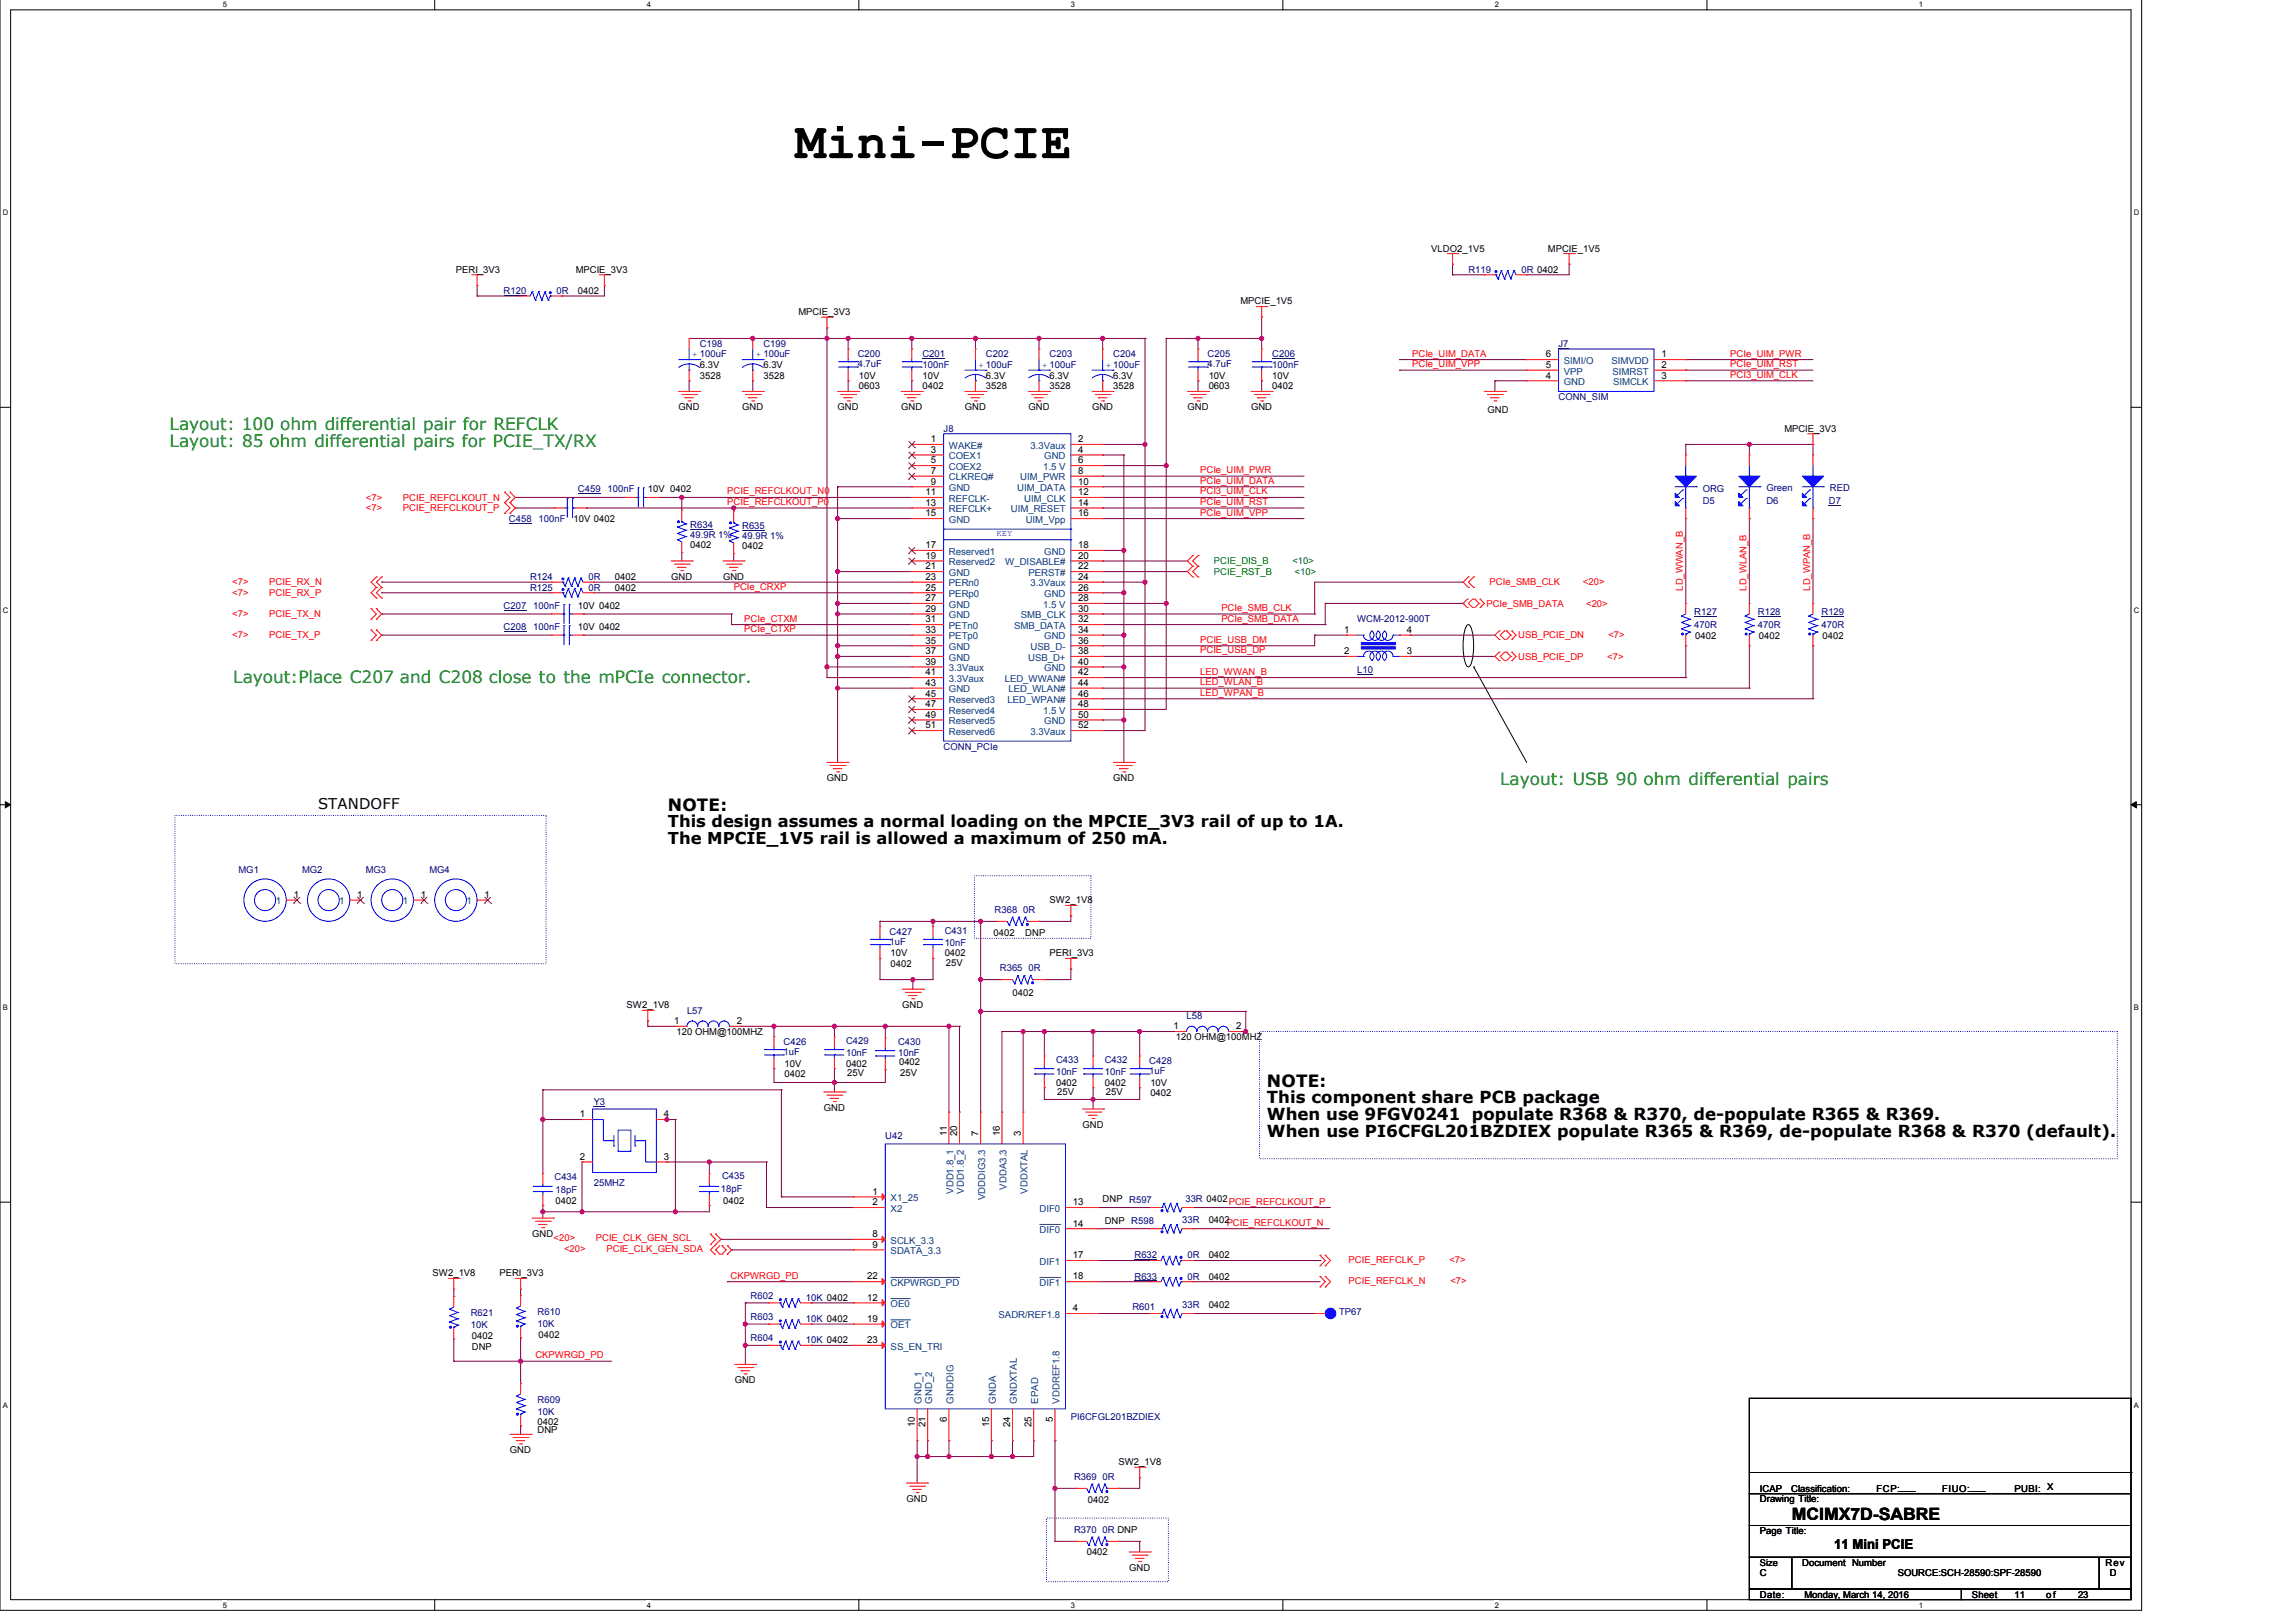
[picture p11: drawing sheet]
<svg xmlns="http://www.w3.org/2000/svg" width="297mm" height="210mm" viewBox="0 0 297 210" stroke-linecap="round" stroke-linejoin="round" font-family="sans-serif">
<defs><g id="words">
<text font-size="6.6" x="102.9" y="20.5">Mini-PCIE</text>
<g font-size="2.2" fill="#008000">
<text x="21.9" y="55.6">Layout: 100 ohm differential pair for REFCLK</text>
<text x="21.9" y="57.8">Layout: 85 ohm differential pairs for PCIE_TX/RX</text>
<text x="30.2" y="88.4">Layout:Place C207 and C208 close to the mPCIe connector.</text>
<text x="194.1" y="101.5">Layout: USB 90 ohm differential pairs</text>
</g>
<g font-size="2.2">
<text x="86.4" y="105">NOTE:</text>
<text x="163.9" y="140.6">NOTE:</text>
<text x="231.8" y="196.7">MCIMX7D-SABRE</text>
</g>
<g font-size="2.1">
<text x="86.4" y="107.1">This design assumes a normal loading on the MPCIE_3V3 rail of up to 1A.</text>
<text x="86.4" y="109.2">The MPCIE_1V5 rail is allowed a maximum of 250 mA.</text>
<text x="163.9" y="142.8">This component share PCB package</text>
<text x="163.9" y="144.9">When use 9FGV0241 populate R368 &amp; R370, de-populate R365 &amp; R369.</text>
<text x="163.9" y="147.1">When use PI6CFGL201BZDIEX populate R365 &amp; R369, de-populate R368 &amp; R370 (default).</text>
</g>
<text font-size="1.9" x="41.1" y="104.7">STANDOFF</text>
<text font-size="1.8" x="237.3" y="200.4">11 Mini PCIE</text>
<g font-size="1.2">
<text x="59" y="35.3">PERI_3V3</text>
<text x="74.5" y="35.3">MPCIE_3V3</text>
<text x="185.2" y="32.5">VLDO2_1V5</text>
<text x="200.3" y="32.5">MPCIE_1V5</text>
<text x="74.8" y="38">0402</text>
<text x="103.3" y="40.8">MPCIE_3V3</text>
<text x="160.5" y="39.4">MPCIE_1V5</text>
<text x="90.5" y="47.6">6.3V</text>
<text x="98.8" y="47.6">6.3V</text>
<text x="200" y="47.6">5</text>
<text x="200" y="46.3">6</text>
<text x="214.9" y="46.3">1</text>
<text x="214.9" y="47.6">2</text>
<text x="87.8" y="53.1">GND</text>
<text x="90.5" y="49">3528</text>
<text x="96" y="53.1">GND</text>
<text x="98.8" y="49">3528</text>
<text x="108.4" y="53.1">GND</text>
<text x="111.1" y="50.4">0603</text>
<text x="111.1" y="49">10V</text>
<text x="116.6" y="53.1">GND</text>
<text x="119.3" y="50.4">0402</text>
<text x="119.3" y="49">10V</text>
<text x="124.8" y="53.1">GND</text>
<text x="127.6" y="49">6.3V</text>
<text x="127.6" y="50.4">3528</text>
<text x="133.1" y="53.1">GND</text>
<text x="135.8" y="49">6.3V</text>
<text x="135.8" y="50.4">3528</text>
<text x="141.3" y="53.1">GND</text>
<text x="144" y="49">6.3V</text>
<text x="144" y="50.4">3528</text>
<text x="153.6" y="53.1">GND</text>
<text x="156.4" y="50.4">0603</text>
<text x="156.4" y="49">10V</text>
<text x="161.9" y="53.1">GND</text>
<text x="164.6" y="50.4">0402</text>
<text x="164.6" y="49">10V</text>
<text x="192.4" y="53.4">GND</text>
<text x="200" y="49">4</text>
<text x="214.9" y="49">3</text>
<text x="120.4" y="57.2">1</text>
<text x="120.4" y="58.6">3</text>
<text x="120.4" y="60">5</text>
<text x="139.5" y="57.2">2</text>
<text x="139.5" y="58.6">4</text>
<text x="139.5" y="60">6</text>
<text x="230.8" y="55.9">MPCIE_3V3</text>
<text x="83.8" y="63.7">10V 0402</text>
<text x="119.7" y="64.1">11</text>
<text x="119.7" y="65.5">13</text>
<text x="120.4" y="61.3">7</text>
<text x="120.4" y="62.7">9</text>
<text x="139.5" y="61.3">8</text>
<text x="139.5" y="62.7">10</text>
<text x="139.5" y="64.1">12</text>
<text x="139.5" y="65.5">14</text>
<text x="74.2" y="67.5">10V 0402</text>
<text x="89.3" y="71">0402</text>
<text x="96" y="71.1">0402</text>
<text x="119.7" y="66.8">15</text>
<text x="119.7" y="70.9">17</text>
<text x="139.5" y="66.8">16</text>
<text x="139.5" y="70.9">18</text>
<text x="79.6" y="76.4">0402</text>
<text x="79.6" y="75.1">0402</text>
<text x="86.8" y="75.1">GND</text>
<text x="93.5" y="75.1">GND</text>
<text x="119.7" y="72.3">19</text>
<text x="119.7" y="73.7">21</text>
<text x="119.7" y="75">23</text>
<text x="119.7" y="76.4">25</text>
<text x="119.7" y="77.8">27</text>
<text x="139.5" y="72.3">20</text>
<text x="139.5" y="73.7">22</text>
<text x="139.5" y="75">24</text>
<text x="139.5" y="76.4">26</text>
<text x="139.5" y="77.8">28</text>
<text x="74.8" y="78.8">10V 0402</text>
<text x="74.8" y="81.5">10V 0402</text>
<text x="119.7" y="79.2">29</text>
<text x="119.7" y="80.5">31</text>
<text x="119.7" y="81.9">33</text>
<text x="119.7" y="83.3">35</text>
<text x="139.5" y="79.2">30</text>
<text x="139.5" y="80.5">32</text>
<text x="139.5" y="81.9">34</text>
<text x="139.5" y="83.3">36</text>
<text x="173.9" y="81.9">1</text>
<text x="182" y="81.9">4</text>
<text x="219.3" y="82.8">0402</text>
<text x="227.6" y="82.8">0402</text>
<text x="235.8" y="82.8">0402</text>
<text x="119.7" y="84.7">37</text>
<text x="119.7" y="86">39</text>
<text x="119.7" y="87.4">41</text>
<text x="119.7" y="88.8">43</text>
<text x="139.5" y="84.7">38</text>
<text x="139.5" y="86">40</text>
<text x="139.5" y="87.4">42</text>
<text x="139.5" y="88.8">44</text>
<text x="173.9" y="84.7">2</text>
<text x="182" y="84.7">3</text>
<text x="119.7" y="90.1">45</text>
<text x="119.7" y="91.5">47</text>
<text x="119.7" y="92.9">49</text>
<text x="119.7" y="94.3">51</text>
<text x="139.5" y="90.1">46</text>
<text x="139.5" y="91.5">48</text>
<text x="139.5" y="92.9">50</text>
<text x="139.5" y="94.3">52</text>
<text x="107" y="101.1">GND</text>
<text x="144" y="101.1">GND</text>
<text x="38" y="116.2">1</text>
<text x="46.2" y="116.2">1</text>
<text x="54.5" y="116.2">1</text>
<text x="62.7" y="116.2">1</text>
<text x="135.8" y="116.9">SW2_1V8</text>
<text x="115.2" y="125.1">0402</text>
<text x="115.2" y="123.8">10V</text>
<text x="122.2" y="123.8">0402</text>
<text x="122.4" y="125">25V</text>
<text x="128.5" y="121.2">0402</text>
<text x="132.6" y="121.2">DNP</text>
<text x="135.8" y="123.8">PERI_3V3</text>
<text x="81.1" y="130.5">SW2_1V8</text>
<text x="116.7" y="130.5">GND</text>
<text x="131" y="128.8">0402</text>
<text x="87.2" y="132.5">1</text>
<text x="87.5" y="133.9">120 OHM@100MHZ</text>
<text x="95.3" y="132.5">2</text>
<text x="116.3" y="137.9">0402</text>
<text x="151.8" y="133.2">1</text>
<text x="152.1" y="134.6">120 OHM@100MHZ</text>
<text x="159.9" y="133.2">2</text>
<text x="101.5" y="139.4">0402</text>
<text x="101.5" y="138">10V</text>
<text x="106.6" y="143.8">GND</text>
<text x="109.5" y="138">0402</text>
<text x="109.6" y="139.3">25V</text>
<text x="116.4" y="139.3">25V</text>
<text x="136.6" y="140.5">0402</text>
<text x="136.8" y="141.7">25V</text>
<text x="142.9" y="140.5">0402</text>
<text x="143.1" y="141.7">25V</text>
<text x="148.8" y="141.9">0402</text>
<text x="148.8" y="140.5">10V</text>
<text x="75" y="144.6">1</text>
<text x="85.9" y="144.6">4</text>
<text x="122.5" y="147.1" transform="rotate(-90 122.5 147.1)">11</text>
<text x="123.8" y="147.1" transform="rotate(-90 123.8 147.1)">20</text>
<text x="126.6" y="147.1" transform="rotate(-90 126.6 147.1)">7</text>
<text x="129.3" y="147.1" transform="rotate(-90 129.3 147.1)">16</text>
<text x="132.1" y="147.1" transform="rotate(-90 132.1 147.1)">3</text>
<text x="140" y="146">GND</text>
<text x="71.9" y="155.9">0402</text>
<text x="75" y="150.1">2</text>
<text x="85.9" y="150.1">3</text>
<text x="93.5" y="155.9">0402</text>
<text x="112.9" y="154.6">1</text>
<text x="112.9" y="156">2</text>
<text x="138.8" y="156">13</text>
<text x="142.7" y="155.6">DNP R597</text>
<text x="68.9" y="160.1">GND</text>
<text x="112.9" y="161.5">9</text>
<text x="112.9" y="160.1">8</text>
<text x="138.8" y="158.7">14</text>
<text x="142.9" y="158.5">DNP R598</text>
<text x="156.4" y="158.3">0402PCIE_REFCLKOUT_N</text>
<text x="56" y="165.2">SW2_1V8</text>
<text x="64.6" y="165.2">PERI_3V3</text>
<text x="112.2" y="165.6">22</text>
<text x="138.8" y="165.6">18</text>
<text x="138.8" y="162.8">17</text>
<text x="156.4" y="162.8">0402</text>
<text x="156.4" y="165.6">0402</text>
<text x="61" y="173.3">0402</text>
<text x="69.7" y="173.1">0402</text>
<text x="112.2" y="168.3">12</text>
<text x="112.2" y="171.1">19</text>
<text x="112.2" y="173.8">23</text>
<text x="138.8" y="169.7">4</text>
<text x="156.4" y="169.3">0402</text>
<text x="61" y="174.6">DNP</text>
<text x="95.1" y="179">GND</text>
<text x="69.5" y="185.5">DNP</text>
<text x="69.5" y="184.4">0402</text>
<text x="118.4" y="184.7" transform="rotate(-90 118.4 184.7)">10</text>
<text x="119.7" y="184.7" transform="rotate(-90 119.7 184.7)">21</text>
<text x="122.5" y="184" transform="rotate(-90 122.5 184)">6</text>
<text x="128" y="184.7" transform="rotate(-90 128 184.7)">15</text>
<text x="130.7" y="184.7" transform="rotate(-90 130.7 184.7)">24</text>
<text x="133.4" y="184.7" transform="rotate(-90 133.4 184.7)">25</text>
<text x="136.2" y="184" transform="rotate(-90 136.2 184)">5</text>
<text x="66" y="188.1">GND</text>
<text x="144.7" y="189.6">SW2_1V8</text>
<text x="117.3" y="194.4">GND</text>
<text x="140.7" y="194.5">0402</text>
<text x="227.7" y="194.4">Drawing Title:</text>
<text x="227.7" y="193">ICAP</text>
<text x="231.7" y="193">Classification:</text>
<text x="242.8" y="193">FCP:___</text>
<text x="251.3" y="193">FIUO:___</text>
<text x="260.6" y="193">PUBI: X</text>
<text x="140.6" y="201.3">0402</text>
<text x="146.1" y="203.3">GND</text>
<text x="227.7" y="202.6">Size</text>
<text x="227.7" y="198.5">Page Title:</text>
<text x="227.7" y="204">C</text>
<text x="233.2" y="202.6">Document Number</text>
<text x="245.5" y="204">SOURCE:SCH-28590:SPF-28590</text>
<text x="272.4" y="202.6">Rev</text>
<text x="273" y="204">D</text>
<text x="227.7" y="206.7">Date:</text>
<text x="233.4" y="206.7">Monday, March 14, 2016</text>
<text x="255.1" y="206.7">Sheet</text>
<text x="260.6" y="206.7">11</text>
<text x="264.7" y="206.7">of</text>
<text x="268.8" y="206.7">23</text>
</g>
<g font-size="1.2" fill="#000080">
<text x="190" y="35.3">R119</text>
<text x="196.8" y="35.3">0R 0402</text>
<text x="65.2" y="38">R120</text>
<text x="72" y="38">0R</text>
<text x="90.5" y="44.9">C198</text>
<text x="98.8" y="44.9">C199</text>
<text x="111" y="46.3">C200</text>
<text x="111" y="47.5">4.7uF</text>
<text x="119.3" y="46.3">C201</text>
<text x="119.3" y="47.6">100nF</text>
<text x="127.6" y="46.3">C202</text>
<text x="135.8" y="46.3">C203</text>
<text x="144" y="46.3">C204</text>
<text x="156.2" y="46.3">C205</text>
<text x="156.2" y="47.5">4.7uF</text>
<text x="164.6" y="46.3">C206</text>
<text x="164.6" y="47.6">100nF</text>
<text x="201.6" y="44.9">J7</text>
<text x="201.6" y="51.8">CONN_SIM</text>
<text x="122.1" y="55.9">J8</text>
<text x="74.8" y="63.7">C459</text>
<text x="78.6" y="63.7">100nF</text>
<text x="220.3" y="65.2">D5</text>
<text x="220.3" y="63.7">ORG</text>
<text x="228.5" y="65.2">D6</text>
<text x="228.5" y="63.5">Green</text>
<text x="236.6" y="65.2">D7</text>
<text x="236.7" y="63.5">RED</text>
<text x="65.8" y="67.5">C458</text>
<text x="69.7" y="67.5">100nF</text>
<text x="89.3" y="68.4">R634</text>
<text x="89.3" y="69.6">49.9R 1%</text>
<text x="96" y="68.5">R635</text>
<text x="96" y="69.7">49.9R 1%</text>
<text x="68.6" y="76.4">R125</text>
<text x="68.6" y="75.1">R124</text>
<text x="76.1" y="76.4">0R</text>
<text x="76.1" y="75.1">0R</text>
<text x="65.2" y="78.8">C207</text>
<text x="65.2" y="81.5">C208</text>
<text x="69" y="78.8">100nF</text>
<text x="69" y="81.5">100nF</text>
<text x="175.6" y="80.6">WCM-2012-900T</text>
<text x="219.2" y="79.6">R127</text>
<text x="219.2" y="81.2">470R</text>
<text x="227.4" y="79.6">R128</text>
<text x="227.4" y="81.2">470R</text>
<text x="235.6" y="79.6">R129</text>
<text x="235.6" y="81.2">470R</text>
<text x="175.6" y="87.1">L10</text>
<text x="122.1" y="97">CONN_PCIe</text>
<text x="30.9" y="112.9">MG1</text>
<text x="39.1" y="112.9">MG2</text>
<text x="47.3" y="112.9">MG3</text>
<text x="55.6" y="112.9">MG4</text>
<text x="128.7" y="118.1">R368</text>
<text x="132.4" y="118.1">0R</text>
<text x="115.1" y="121">C427</text>
<text x="115.1" y="122.3">1uF</text>
<text x="122.2" y="120.9">C431</text>
<text x="122.2" y="122.4">10nF</text>
<text x="129.3" y="125.7">R365</text>
<text x="133.1" y="125.7">0R</text>
<text x="88.9" y="131.2">L57</text>
<text x="153.5" y="131.9">L58</text>
<text x="101.4" y="135.3">C426</text>
<text x="101.4" y="136.5">1uF</text>
<text x="109.5" y="135.1">C429</text>
<text x="109.5" y="136.7">10nF</text>
<text x="116.2" y="135.3">C430</text>
<text x="116.2" y="136.7">10nF</text>
<text x="136.6" y="137.6">C433</text>
<text x="142.9" y="137.6">C432</text>
<text x="148.7" y="137.8">C428</text>
<text x="76.8" y="143">Y3</text>
<text x="136.6" y="139.1">10nF</text>
<text x="142.9" y="139.1">10nF</text>
<text x="148.7" y="139">1uF</text>
<text x="114.5" y="147.4">U42</text>
<text x="71.7" y="152.7">C434</text>
<text x="71.9" y="154.4">18pF</text>
<text x="76.8" y="153.5">25MHZ</text>
<text x="93.3" y="154.2">18pF</text>
<text x="93.4" y="152.6">C435</text>
<text x="153.4" y="155.6">33R 0402</text>
<text x="152.9" y="158.3">33R</text>
<text x="146.8" y="162.8">R632</text>
<text x="146.8" y="165.6">R633</text>
<text x="153.6" y="162.8">0R</text>
<text x="153.6" y="165.6">0R</text>
<text x="60.9" y="170.3">R621</text>
<text x="60.9" y="171.9">10K</text>
<text x="69.5" y="170.1">R610</text>
<text x="69.5" y="171.8">10K</text>
<text x="97.1" y="170.8">R603</text>
<text x="97.1" y="173.5">R604</text>
<text x="97.1" y="168.1">R602</text>
<text x="104.2" y="171.1">10K 0402</text>
<text x="104.2" y="173.8">10K 0402</text>
<text x="104.2" y="168.3">10K 0402</text>
<text x="146.5" y="169.6">R601</text>
<text x="152.9" y="169.3">33R</text>
<text x="173.2" y="170.1">TP67</text>
<text x="69.5" y="181.5">R609</text>
<text x="69.5" y="183.1">10K</text>
<text x="138.5" y="183.7">PI6CFGL201BZDIEX</text>
<text x="138.9" y="191.5">R369</text>
<text x="142.7" y="191.5">0R</text>
<text x="138.9" y="198.4">R370</text>
<text x="142.7" y="198.4">0R DNP</text>
</g>
<g font-size="1.2" fill="#f00">
<text x="182.7" y="46.2">PCIe_UIM_DATA</text>
<text x="182.7" y="47.5">PCIe_UIM_VPP</text>
<text x="223.8" y="46.2">PCIe_UIM_PWR</text>
<text x="223.8" y="47.5">PCIe_UIM_RST</text>
<text x="223.8" y="48.9">PCI3_UIM_CLK</text>
<text x="47.3" y="64.8">&lt;7&gt;</text>
<text x="52.1" y="64.8">PCIE_REFCLKOUT_N</text>
<text x="94.1" y="65.4">PCIE_REFCLKOUT_P0</text>
<text x="94.1" y="64">PCIE_REFCLKOUT_N0</text>
<text x="155.3" y="61.2">PCIe_UIM_PWR</text>
<text x="155.3" y="62.6">PCIe_UIM_DATA</text>
<text x="155.3" y="64">PCI3_UIM_CLK</text>
<text x="155.3" y="65.4">PCIe_UIM_RST</text>
<text x="47.3" y="66.1">&lt;7&gt;</text>
<text x="52.1" y="66.1">PCIE_REFCLKOUT_P</text>
<text x="155.3" y="66.7">PCIe_UIM_VPP</text>
<text x="30" y="75.8">&lt;7&gt;</text>
<text x="30" y="77.1">&lt;7&gt;</text>
<text x="34.8" y="75.8">PCIE_RX_N</text>
<text x="34.8" y="77.1">PCIE_RX_P</text>
<text x="94.9" y="76.3">PCIe_CRXP</text>
<text x="192.7" y="75.8">PCIe_SMB_CLK</text>
<text x="204.8" y="75.8">&lt;20&gt;</text>
<text x="217.7" y="76.4" transform="rotate(-90 217.7 76.4)">LD_WWAN_B</text>
<text x="225.9" y="76.4" transform="rotate(-90 225.9 76.4)">LD_WLAN_B</text>
<text x="234.2" y="76.4" transform="rotate(-90 234.2 76.4)">LD_WPAN_B</text>
<text x="30" y="79.9">&lt;7&gt;</text>
<text x="30" y="82.6">&lt;7&gt;</text>
<text x="34.8" y="79.9">PCIE_TX_N</text>
<text x="34.8" y="82.6">PCIE_TX_P</text>
<text x="96.3" y="80.4">PCIe_CTXM</text>
<text x="96.3" y="81.8">PCIe_CTXP</text>
<text x="155.3" y="83.2">PCIE_USB_DM</text>
<text x="158" y="79.1">PCIe_SMB_CLK</text>
<text x="158" y="80.4">PCIe_SMB_DATA</text>
<text x="192.3" y="78.5">PCIe_SMB_DATA</text>
<text x="196.4" y="82.6">USB_PCIE_DN</text>
<text x="205.2" y="78.5">&lt;20&gt;</text>
<text x="208.1" y="82.6">&lt;7&gt;</text>
<text x="155.3" y="87.3">LED_WWAN_B</text>
<text x="155.3" y="88.7">LED_WLAN_B</text>
<text x="155.3" y="84.6">PCIE_USB_DP</text>
<text x="196.4" y="85.4">USB_PCIE_DP</text>
<text x="207.9" y="85.4">&lt;7&gt;</text>
<text x="155.3" y="90">LED_WPAN_B</text>
<text x="159" y="155.9">PCIE_REFCLKOUT_P</text>
<text x="71.6" y="160.7">&lt;20&gt;</text>
<text x="77.1" y="160.7">PCIE_CLK_GEN_SCL</text>
<text x="73" y="162">&lt;20&gt;</text>
<text x="78.5" y="162">PCIE_CLK_GEN_SDA</text>
<text x="94.5" y="165.5">CKPWRGD_PD</text>
<text x="174.5" y="163.4">PCIE_REFCLK_P</text>
<text x="174.5" y="166.1">PCIE_REFCLK_N</text>
<text x="187.5" y="163.4">&lt;7&gt;</text>
<text x="187.6" y="166.1">&lt;7&gt;</text>
<text x="69.3" y="175.8">CKPWRGD_PD</text>
</g>
<g font-size="1.2" fill="#004080">
<text x="202.3" y="47.1">SIMI/O</text>
<text x="208.5" y="47.1">SIMVDD</text>
<text x="202.3" y="49.8">GND</text>
<text x="202.3" y="48.5">VPP</text>
<text x="208.6" y="48.5">SIMRST</text>
<text x="208.7" y="49.8">SIMCLK</text>
<text x="122.8" y="58.1">WAKE#</text>
<text x="122.8" y="59.4">COEX1</text>
<text x="133.3" y="58.1">3.3Vaux</text>
<text x="135.1" y="59.4">GND</text>
<text x="122.8" y="60.8">COEX2</text>
<text x="122.8" y="62.2">CLKREQ#</text>
<text x="122.8" y="63.6">GND</text>
<text x="122.8" y="64.9">REFCLK-</text>
<text x="131.6" y="63.6">UIM_DATA</text>
<text x="132" y="62.2">UIM_PWR</text>
<text x="132.5" y="64.9">UIM_CLK</text>
<text x="134.9" y="60.8">1.5 V</text>
<text x="122.8" y="66.3">REFCLK+</text>
<text x="122.8" y="67.7">GND</text>
<text x="122.8" y="71.8">Reserved1</text>
<text x="130.8" y="66.3">UIM_RESET</text>
<text x="132.7" y="67.7">UIM_Vpp</text>
<text x="135.1" y="71.8">GND</text>
<text x="122.8" y="73.2">Reserved2</text>
<text x="122.8" y="74.5">GND</text>
<text x="122.8" y="75.9">PERn0</text>
<text x="122.8" y="77.3">PERp0</text>
<text x="130.1" y="73.2">W_DISABLE#</text>
<text x="133" y="74.5">PERST#</text>
<text x="133.3" y="75.9">3.3Vaux</text>
<text x="135.1" y="77.3">GND</text>
<text x="122.8" y="78.6">GND</text>
<text x="122.8" y="80">GND</text>
<text x="122.8" y="81.4">PETn0</text>
<text x="122.8" y="82.8">PETp0</text>
<text x="131.2" y="81.4">SMB_DATA</text>
<text x="132.1" y="80">SMB_CLK</text>
<text x="134.9" y="78.6">1.5 V</text>
<text x="135.1" y="82.8">GND</text>
<text x="122.8" y="84.1">GND</text>
<text x="122.8" y="85.5">GND</text>
<text x="122.8" y="86.9">3.3Vaux</text>
<text x="122.8" y="88.2">3.3Vaux</text>
<text x="122.8" y="89.6">GND</text>
<text x="130" y="88.2">LED_WWAN#</text>
<text x="130.5" y="89.6">LED_WLAN#</text>
<text x="133" y="85.5">USB_D+</text>
<text x="133.3" y="84.1">USB_D-</text>
<text x="135.1" y="86.9">GND</text>
<text x="122.8" y="91">Reserved3</text>
<text x="122.8" y="92.4">Reserved4</text>
<text x="122.8" y="93.7">Reserved5</text>
<text x="122.8" y="95.1">Reserved6</text>
<text x="130.3" y="91">LED_WPAN#</text>
<text x="133.3" y="95.1">3.3Vaux</text>
<text x="134.9" y="92.4">1.5 V</text>
<text x="135.1" y="93.7">GND</text>
<text x="35.7" y="117">1</text>
<text x="43.9" y="117">1</text>
<text x="52.1" y="117">1</text>
<text x="60.3" y="117">1</text>
<text x="115.2" y="155.5">X1_25</text>
<text x="123.3" y="154.5" transform="rotate(-90 123.3 154.5)">VDD1.8_1</text>
<text x="124.7" y="154.5" transform="rotate(-90 124.7 154.5)">VDD1.8_2</text>
<text x="127.4" y="155.3" transform="rotate(-90 127.4 155.3)">VDDDIG3.3</text>
<text x="130.2" y="153.9" transform="rotate(-90 130.2 153.9)">VDDA3.3</text>
<text x="132.9" y="154.5" transform="rotate(-90 132.9 154.5)">VDDXTAL</text>
<text x="115.2" y="160.9">SCLK_3.3</text>
<text x="115.2" y="156.8">X2</text>
<text x="134.5" y="159.6">DIF0</text>
<text x="134.5" y="156.8">DIF0</text>
<text x="115.2" y="162.3">SDATA_3.3</text>
<text x="115.2" y="166.4">CKPWRGD_PD</text>
<text x="134.5" y="166.4">DIF1</text>
<text x="134.5" y="163.7">DIF1</text>
<text x="115.2" y="169.2">OE0</text>
<text x="115.2" y="171.9">OE1</text>
<text x="129.2" y="170.5">SADR/REF1.8</text>
<text x="115.2" y="174.7">SS_EN_TRI</text>
<text x="119.2" y="181.6" transform="rotate(-90 119.2 181.6)">GND_1</text>
<text x="120.6" y="181.6" transform="rotate(-90 120.6 181.6)">GND_2</text>
<text x="123.3" y="181.6" transform="rotate(-90 123.3 181.6)">GNDDIG</text>
<text x="128.8" y="181.6" transform="rotate(-90 128.8 181.6)">GNDA</text>
<text x="131.6" y="181.6" transform="rotate(-90 131.6 181.6)">GNDXTAL</text>
<text x="134.3" y="181.6" transform="rotate(-90 134.3 181.6)">EPAD</text>
<text x="137.1" y="181.6" transform="rotate(-90 137.1 181.6)">VDDREF1.8</text>
</g>
<g font-size="1.2" fill="#008000">
<text x="157.1" y="73">PCIE_DIS_B</text>
<text x="157.1" y="74.4">PCIE_RST_B</text>
<text x="167.2" y="73">&lt;10&gt;</text>
<text x="167.5" y="74.4">&lt;10&gt;</text>
</g>
<g font-size="1.1" fill="#00f">
<text x="89.6" y="46.2">+ 100uF</text>
<text x="97.8" y="46.2">+ 100uF</text>
<text x="126.6" y="47.6">+ 100uF</text>
<text x="134.8" y="47.6">+ 100uF</text>
<text x="143.1" y="47.6">+ 100uF</text>
<text x="128.9" y="69.4">KEY</text>
</g>
<g font-size="1">
<text x="28.8" y=".9">5</text>
<text x="83.7" y=".9">4</text>
<text x="138.5" y=".9">3</text>
<text x="193.4" y=".9">2</text>
<text x="248.3" y=".9">1</text>
<text x=".3" y="27.9">D</text>
<text x="276" y="27.9">D</text>
<text x=".3" y="79.3">C</text>
<text x="276" y="79.3">C</text>
<text x=".3" y="130.8">B</text>
<text x="276" y="130.8">B</text>
<text x=".3" y="182.2">A</text>
<text x="276" y="182.2">A</text>
<text x="28.8" y="208">5</text>
<text x="83.7" y="208">4</text>
<text x="138.5" y="208">3</text>
<text x="193.4" y="208">2</text>
<text x="248.3" y="208">1</text>
</g>
</g></defs>
<path d="M0 -.1v208.5h277.1v-208.5M1.4 1.3h274.3v205.7h-274.3z" fill="none" stroke="#000" stroke-width=".13"/>
<g fill="#fff">
<path d="M28.8 0h.5v1.1h-.5z"/>
<path d="M28.8 207.2h.5v1h-.5z"/>
</g>
<path d="M56.2 -.1v1.4M56.2 207v1.4" fill="none" stroke="#000" stroke-width=".13"/>
<g fill="#fff">
<path d="M83.7 0h.5v1.1h-.5z"/>
<path d="M83.7 207.2h.5v1h-.5z"/>
</g>
<path d="M111.1 -.1v1.4M111.1 207v1.4" fill="none" stroke="#000" stroke-width=".13"/>
<g fill="#fff">
<path d="M138.5 0h.6v1.1h-.6z"/>
<path d="M138.5 207.2h.6v1h-.6z"/>
</g>
<path d="M166 -.1v1.4M166 207v1.4" fill="none" stroke="#000" stroke-width=".13"/>
<g fill="#fff">
<path d="M193.4 0h.5v1.1h-.5z"/>
<path d="M193.4 207.2h.5v1h-.5z"/>
</g>
<path d="M220.8 -.1v1.4M220.8 207v1.4" fill="none" stroke="#000" stroke-width=".13"/>
<g fill="#fff">
<path d="M248.3 0h.5v1.1h-.5z"/>
<path d="M248.3 207.2h.5v1h-.5z"/>
<path d="M.3 27h.7v1.1h-.7z"/>
<path d="M276 27h.7v1.1h-.7z"/>
<path d="M.3 78.4h.7v1.1h-.7z"/>
<path d="M276 78.4h.7v1.1h-.7z"/>
</g>
<path d="M0 52.7h1.4M275.7 52.7h1.4" fill="none" stroke="#000" stroke-width=".13"/>
<g fill="#fff">
<path d="M.3 129.9h.7v1.1h-.7z"/>
<path d="M276 129.9h.7v1.1h-.7z"/>
</g>
<path d="M0 104.1h1.4M275.7 104.1h1.4" fill="none" stroke="#000" stroke-width=".13"/>
<path d="M.7 103.7l.7 .4-.7 .4zM275.7 104.1l.7-.4v.8z" fill="#000" stroke="#000" stroke-width=".13"/>
<g fill="#fff">
<path d="M.3 181.3h.7v1.1h-.7z"/>
<path d="M276 181.3h.7v1.1h-.7z"/>
</g>
<g fill="none" stroke="#000" stroke-width=".13">
<path d="M189.8 80.9l.2-.1a1.54 1.54 0 0 1 .6 1.4v1.4a5.5 5.5 0 0 1-.5 2.6l-.1 .1a1.54 1.54 0 0 1-.6-1.4l-.1-1.3a5.5 5.5 0 0 1 .5-2.7zM190.7 86.3h.1M190.7 86.3l6.8 12.4M0 155.6h1.4M275.7 155.6h1.4M226.3 193.3h49.4v4.1h-49.4zM226.3 197.4h49.4v4.1h-49.4zM226.3 181h49.4v12.3h-49.4zM226.3 190.6h49.4M275.7 190.6h.1M226.3 201.5h5.5v4.1h-5.5zM226.3 205.6h27.4v1.4h-27.4z"/>
<path d="M231.8 201.5h39.8v4.1h-39.8zM253.7 205.6h22v1.4h-22zM271.6 201.5h4.1v4.1h-4.1z"/>
</g>
<path d="M22.6 105.5h48v19.2h-48zM126.1 113.3h15v8.1h-15zM163 133.5h110.9v16.5h-110.9zM135.4 196.5h15.8v8.2h-15.8z" fill="none" stroke="#00f" stroke-width=".13" stroke-dasharray="0 .3"/>
<g fill="none" stroke="#800040" stroke-width=".13">
<path d="M61.7 38.3h.1M61.7 36.9h.1M61.7 38.3h5.5M61.7 36.9v1.4M72.7 38.3h.1M78.2 36.9h.1M78.2 36.9v1.4h-5.5M187.9 35.6h.1M187.9 34.2h.1M187.9 35.6h4.1M187.9 34.2v1.4M197.5 35.6h.1"/>
<path d="M203 34.2h.1M203 34.2v1.4h-5.5M89.2 49.3h.1M89.2 43.8h.1M89.2 43.8h58.9M89.2 49.3v1.4M97.4 49.3h.1M97.4 43.8h.1M97.4 49.3v1.4M107 42.4h.1M107 43.8h.1M107 42.4v45.3"/>
<path d="M109.7 43.8h.1M109.7 49.3h.1M109.7 43.8v1.4M109.7 49.3v1.4M118 43.8h.1M118 49.3h.1M118 43.8v1.4M118 49.3v1.4M126.2 43.8h.1M126.2 49.3h.1M126.2 43.8v1.4M126.2 49.3v1.4"/>
<path d="M134.4 43.8h.1M134.4 43.8v1.4M142.7 43.8h.1M142.7 49.3h.1M142.7 57.5h.1M142.7 58.9h.1M142.7 43.8v1.4M142.7 49.3v1.4M142.7 57.5h5.4M142.7 58.9h2.7M145.4 58.9h.1M145.4 58.9v39.8"/>
<path d="M148.1 43.8h.1M148.1 57.5h.1M148.1 43.8v50.7h-5.4M150.9 43.8h.1M150.9 43.8h12.3M150.9 43.8v48h-8.2M155 43.8h.1M155 49.3h.1M155 43.8v1.4M155 49.3v1.4M163.2 43.8h.1M163.2 49.3h.1"/>
<path d="M163.2 41h.1M163.2 41v4.2M163.2 49.3v1.4M181.1 46.5h.1M181.1 47.9h.1M181.1 46.5h16.4M181.1 47.9h16.4M193.4 49.3h.1M193.4 49.3h4.1M193.4 49.3v1.4M218.1 57.5h.1M218.1 46.5h.1"/>
<path d="M218.1 47.9h.1M218.1 49.3h.1M218.1 57.5v1.4M218.1 57.5h16.4M218.1 46.5h16.4M218.1 47.9h16.4M218.1 49.3h16.4M226.3 57.5h.1M226.3 57.5v1.4M234.5 57.5h.1M234.5 57.5v1.4M49.4 79.5h.1"/>
<path d="M49.4 76.7h.1M49.4 75.3h.1M49.4 75.3h21.9M49.4 79.5h21.9M49.4 76.7h21.9M66.7 65.7h.1M66.7 65.7h5M66.7 64.4h14.2M75.4 79.5h.1M75.4 79.5h19.2M75.9 65.7h.1M75.9 65.7h42.1"/>
<path d="M76.8 75.3h41.2M76.8 76.7h41.2M80.9 64.4h.1M85 64.4h33M88.2 64.4h.1M88.2 71.5h.1M88.2 64.4v1.6M88.2 71.5v1.1M94.6 79.5h.1M94.6 79.5v1.3M94.9 65.7h.1M94.9 71.6h.1"/>
<path d="M94.9 65.7v.4M94.9 71.6v1M108.4 67.1h.1M108.4 74h.1M108.4 78.1h.1M108.4 79.5h.1M108.4 63h.1M108.4 78.1h9.6M108.4 63v35.7M108.4 63h9.6M108.4 67.1h9.6M108.4 74h9.6"/>
<path d="M108.4 79.5h9.6M118 76.7h.1M118 75.3h.1M142.7 60.3h.1M142.7 78.1h.1M142.7 75.3h.1M142.7 61.6h.1M142.7 63h.1M142.7 64.4h.1M142.7 65.7h.1M142.7 71.2h.1M142.7 76.7h.1"/>
<path d="M142.7 79.5h.1M142.7 67.1h.1M142.7 72.6h.1M142.7 74h.1M142.7 60.3h8.2M142.7 78.1h8.2M142.7 75.3h5.4M142.7 65.7h26M142.7 63h26M142.7 67.1h26M142.7 74h10.9M142.7 79.5h27.4"/>
<path d="M142.7 76.7h2.7M142.7 61.6h26M142.7 64.4h26M142.7 71.2h2.7M142.7 72.6h10.9M145.4 71.2h.1M145.4 76.7h.1M148.1 75.3h.1M150.9 60.3h.1M150.9 78.1h.1M170.1 79.5h.1M171.4 78.1h.1"/>
<path d="M171.4 78.1h17.9M171.4 78.1v2.7M189.3 75.3h.1M189.3 78.1h.1M189.3 75.3h-19.2v4.2M218.1 67.1h.1M218.1 67.1v11M226.3 67.1h.1M226.3 67.1v11M234.5 67.1h.1M234.5 67.1v11M49.4 82.2h.1"/>
<path d="M49.4 82.2h21.9M75.4 82.2h.1M75.4 82.2h42.6M94.6 80.8h.1M94.6 80.8h23.4M107 86.3h.1M107 87.7h.1M107 87.7h11M107 86.3h11M108.4 83.6h.1M108.4 84.9h.1M108.4 89.1h.1"/>
<path d="M108.4 89.1h9.6M108.4 84.9h9.6M108.4 83.6h9.6M142.7 91.8h.1M142.7 94.5h.1M142.7 82.2h.1M142.7 83.6h.1M142.7 84.9h.1M142.7 86.3h.1M142.7 93.2h.1M142.7 87.7h75.4M142.7 89.1h83.6"/>
<path d="M142.7 90.4h91.8M142.7 86.3h2.7M142.7 84.9h31.5M142.7 82.2h2.7M142.7 80.8h28.7M142.7 93.2h2.7M145.4 93.2h.1M145.4 82.2h.1M145.4 86.3h.1M170.1 82.2h.1M170.1 82.2v1.4h-27.4M170.1 82.2h4.1"/>
<path d="M171.4 80.8h.1M174.2 82.2h.1M182.4 82.2h.1M182.4 84.9h.1M182.4 84.9h11M182.4 82.2h11M218.1 87.7h.1M218.1 83.6h.1M218.1 83.6v4.1M226.3 89.1h.1M226.3 83.6h.1M226.3 83.6v5.5"/>
<path d="M234.5 90.4h.1M234.5 83.6h.1M234.5 83.6v6.8M113.8 119.2h.1M113.8 119.2v.7M113.8 119.2h15.1M120.7 119.2h.1M120.7 119.2v.7M126.9 119.2h.1M126.9 119.2v24.7M134.4 119.2h.1M138.5 118.5h.1"/>
<path d="M138.5 118.5v.7h-4.1M83.8 132.1h.1M83.8 132.8h.1M83.8 132.8h3.7M83.8 132.1v.7M95.7 132.8h.1M95.7 132.8h28.4M100.1 132.8h.1M100.1 138.3h.1M100.1 132.8v1.4M100.1 138.3v1.8M107.9 132.8h.1"/>
<path d="M107.9 138.3h.1M107.9 132.8v1.4M107.9 138.3v3M113.8 124h.1M113.8 126.8h.1M113.8 124v2.8M114.5 132.8h.1M114.5 138.4h.1M114.5 132.8v1.5M114.5 138.4v1.7h-14.4M118.1 126.8h.1M118.1 126.8v1.2"/>
<path d="M120.7 124h.1M120.7 124v2.8h-6.9M122.8 132.8h.1M122.8 132.8v11.1M124.1 132.8h.1M124.1 132.8v11.1M126.9 130.9h.1M126.9 126.8h.1M126.9 126.8h2.7M126.9 130.9h34.3M129.6 133.5h.1M129.6 133.5h22.5"/>
<path d="M129.6 133.5v10.4M132.4 133.5h.1M132.4 133.5v10.4M135.1 133.5h.1M135.1 126.8h.1M135.1 133.5v3.2M138.5 125.4h.1M138.5 125.4v1.4h-3.4M141.4 133.5h.1M141.4 133.5v3.2M147.4 133.5h.1M147.4 133.5v3.2"/>
<path d="M160.3 133.5h.1M160.3 133.5h.9M161.2 133.5h.1M161.2 130.9h.1M161.2 130.9v2.7M70.2 141h.1M70.2 156.8h.1M70.2 156h.1M70.2 144.9h.1M70.2 141v10.9M70.2 156v1.6M70.2 141h30.9"/>
<path d="M70.2 144.9h5.1M75.3 150.4h.1M75.3 156.8h.1M75.3 150.4v6.4M86.1 144.9h.1M86.1 144.9h1.3M86.3 150.4h.1M86.3 144.9h.1M86.3 150.4h12.9M87.4 156.8h.1M87.4 144.9h.1M87.4 144.9v11.9"/>
<path d="M91.8 150.4h.1M91.8 156h.1M91.8 150.4v1.5M91.8 156v.8h-21.6M99.2 150.4h.1M99.2 156.3h.1M99.2 156.3h11.2M99.2 150.4v5.9M100.1 140.1h.1M101.1 141h.1M101.1 154.9h.1M101.1 141v13.9"/>
<path d="M101.1 154.9h9.3M107.9 140.1h.1M135.1 140.8h.1M135.1 142.3h.1M135.1 140.8v1.5M141.4 142.3h.1M141.4 140.8h.1M141.4 140.8v2.7M142 156.3h.1M142 159h.1M142 156.3h6.8M142 159h6.8"/>
<path d="M147.4 140.8h.1M147.4 140.8v1.5h-12.3M154.3 156.3h.1M154.3 159h.1M154.3 156.3h17.8M154.3 159h17.7M58.7 167.8h.1M58.7 176.2h.1M58.7 176.2h20.4M58.7 166.8v1M58.7 173.3v2.9M67.4 173.1h.1"/>
<path d="M67.4 176.2h.1M67.4 166.8h.1M67.4 166.8v.8M67.4 173.1v5.9M93.3 160.4h.1M93.3 160.4h17.1M94.1 165.9h.1M94.1 165.9h16.3M94.6 161.7h.1M94.6 161.7h15.8M96.4 171.3h.1M96.4 168.6h.1"/>
<path d="M96.4 174.1h.1M96.4 168.6h3M96.4 171.3h3M96.4 168.6v8M96.4 174.1h3M104.9 168.6h.1M104.9 171.3h.1M104.9 174.1h.1M104.9 168.6h5.5M104.9 171.3h5.5M104.9 174.1h5.5M142 170h.1"/>
<path d="M142 163.1h6.8M142 165.9h6.8M142 170h6.8M148.8 163.1h.1M148.8 165.9h.1M154.3 165.9h.1M154.3 170h.1M154.3 163.1h16.5M154.3 165.9h16.5M154.3 170h15.8M170.8 163.1h.1M67.4 184.5h.1"/>
<path d="M67.4 184.5v1.1M118.6 188.5h.1M118.6 186.4h.1M118.6 186.4v5.5M120 186.4h.1M120 188.5h.1M120 186.4v2.1M122.8 186.4h.1M122.8 188.5h.1M122.8 186.4v2.1M128.2 186.4h.1M128.2 188.5h.1"/>
<path d="M128.2 186.4v2.1M131 186.4h.1M131 188.5h.1M131 186.4v2.1M133.7 186.4h.1M133.7 186.4v2.1h-15.1M136.5 192.6h.1M136.5 199.5h.1M136.5 186.4h.1M136.5 192.6h2.7M136.5 186.4v13.1M136.5 199.5h2.7"/>
<path d="M144.7 199.5h.1M144.7 192.6h.1M144.7 199.5h2.7M147.4 199.5h.1M147.4 191.2h.1M147.4 191.2v1.4h-2.7M147.4 199.5v1.3"/>
</g>
<g fill="#f0f" stroke="#f0f" stroke-width=".13">
<circle cx="163.2" cy="43.8" r=".27"/>
<circle cx="155" cy="43.8" r=".27"/>
<circle cx="150.9" cy="60.2" r=".27"/>
<circle cx="150.9" cy="78.1" r=".27"/>
<circle cx="134.4" cy="43.8" r=".27"/>
<circle cx="142.6" cy="43.8" r=".27"/>
<circle cx="126.2" cy="43.8" r=".27"/>
<circle cx="118" cy="43.8" r=".27"/>
<circle cx="148.1" cy="57.5" r=".27"/>
<circle cx="148.1" cy="75.3" r=".27"/>
<circle cx="109.7" cy="43.8" r=".27"/>
<circle cx="226.3" cy="57.5" r=".27"/>
<circle cx="107" cy="86.3" r=".27"/>
<circle cx="107" cy="43.8" r=".27"/>
<circle cx="145.4" cy="71.2" r=".27"/>
<circle cx="145.4" cy="82.2" r=".27"/>
<circle cx="145.4" cy="76.7" r=".27"/>
<circle cx="145.4" cy="93.2" r=".27"/>
<circle cx="145.4" cy="86.3" r=".27"/>
<circle cx="108.4" cy="74" r=".27"/>
<circle cx="108.4" cy="79.4" r=".27"/>
<circle cx="108.4" cy="78.1" r=".27"/>
<circle cx="108.4" cy="83.6" r=".27"/>
<circle cx="108.4" cy="89" r=".27"/>
<circle cx="108.4" cy="67.1" r=".27"/>
<circle cx="108.4" cy="84.9" r=".27"/>
<circle cx="97.4" cy="43.8" r=".27"/>
<circle cx="131" cy="188.5" r=".27"/>
<circle cx="96.4" cy="174.1" r=".27"/>
<circle cx="122.8" cy="132.8" r=".27"/>
<circle cx="114.5" cy="132.8" r=".27"/>
<circle cx="107.9" cy="132.8" r=".27"/>
<circle cx="100.1" cy="132.8" r=".27"/>
<circle cx="107.9" cy="140.1" r=".27"/>
<circle cx="118.1" cy="126.8" r=".27"/>
<circle cx="141.4" cy="133.5" r=".27"/>
<circle cx="135.1" cy="133.5" r=".27"/>
<circle cx="147.4" cy="133.5" r=".27"/>
<circle cx="132.4" cy="133.5" r=".27"/>
<circle cx="87.4" cy="156.8" r=".27"/>
<circle cx="75.3" cy="156.8" r=".27"/>
<circle cx="70.2" cy="156.8" r=".27"/>
<circle cx="70.2" cy="144.9" r=".27"/>
<circle cx="91.8" cy="150.4" r=".27"/>
<circle cx="67.3" cy="176.1" r=".27"/>
<circle cx="136.5" cy="192.6" r=".27"/>
<circle cx="118.6" cy="188.5" r=".27"/>
<circle cx="96.4" cy="171.3" r=".27"/>
<circle cx="128.2" cy="188.5" r=".27"/>
<circle cx="122.8" cy="188.5" r=".27"/>
<circle cx="120" cy="188.5" r=".27"/>
<circle cx="141.4" cy="142.3" r=".27"/>
<circle cx="126.9" cy="119.2" r=".27"/>
<circle cx="120.7" cy="119.2" r=".27"/>
<circle cx="86.3" cy="144.9" r=".27"/>
<circle cx="126.9" cy="130.9" r=".27"/>
<circle cx="126.9" cy="126.8" r=".27"/>
<circle cx="161.2" cy="133.5" r=".27"/>
<circle cx="88.2" cy="64.4" r=".27"/>
<circle cx="94.9" cy="65.7" r=".27"/>
</g>
<g fill="none" stroke="#f00" stroke-width=".13">
<path d="M61 35.6h1.4M61.7 36.9h.1M61.7 35.6v1.3M62.4 35.6h.1M77.5 35.6h1.4M78.2 36.9h.1M78.2 35.6v1.3M78.9 35.6h.1M162.5 39.7h1.4M163.2 39.7v1.3M163.9 39.7h.1M187.2 32.8h1.4"/>
<path d="M187.9 34.2h.1M187.9 32.8v1.4M188.6 32.8h.1M192 35.6h.1M192 35.6h1.4M196.1 35.6h1.4M197.5 35.6h.1M202.3 32.8h1.4M203 34.2h.1M203 32.8v1.4M203.7 32.8h.1M87.8 50.7h2.7"/>
<path d="M88.2 51.1h1.9M88.6 51.5h.1M88.6 51.5h1.1M89 51.9h.3M89.3 51.9h.1M90.1 51.1h.1M90.5 50.7h.1M96 50.7h2.8M96.4 51.1h2M96.8 51.5h.1M96.8 51.5h1.1M97.3 51.9h.2"/>
<path d="M97.4 43.8h.1M97.4 49.3h.1M97.4 43.8v1.4M97.4 47.9v1.4M97.5 51.9h.1M98.4 51.1h.1M98.8 50.7h.1M106.3 41h1.4M107 42.4h.1M107 41v1.4M107.7 41h.1M108.4 50.7h2.7"/>
<path d="M108.8 51.1h1.9M109.2 51.5h.1M109.2 51.5h1.1M109.6 51.9h.3M109.7 45.2h.1M109.7 49.3h.1M109.7 45.2v1.3M109.7 47.9v1.4M109.9 51.9h.1M110.7 51.1h.1M111.1 50.7h.1M116.6 50.7h2.7"/>
<path d="M117 51.1h1.9M117.4 51.5h.1M117.4 51.5h1.1M117.8 51.9h.3M118 45.2h.1M118 49.3h.1M118 45.2v1.3M118 47.9v1.4M118.1 51.9h.1M118.9 51.1h.1M119.3 50.7h.1M124.8 50.7h2.8"/>
<path d="M125.2 51.1h1.9M125.6 51.5h.1M125.6 51.5h1.1M126.1 51.9h.2M126.2 45.2h.1M126.2 50.7h.1M126.2 45.2v1.3M126.2 49.3v1.4M126.3 51.9h.1M127.1 51.1h.1M127.6 50.7h.1M133.1 50.7h2.7"/>
<path d="M133.5 51.1h1.9M133.9 51.5h.1M133.9 51.5h1.1M134.3 51.9h.3M134.6 51.9h.1M135.4 51.1h.1M135.8 50.7h.1M141.3 50.7h2.7M141.7 51.1h1.9M142.1 51.5h.1M142.1 51.5h1.1M142.5 51.9h.3"/>
<path d="M142.7 45.2h.1M142.7 50.7h.1M142.7 45.2v1.3M142.7 49.3v1.4M142.8 51.9h.1M143.6 51.1h.1M144 50.7h.1M153.6 50.7h2.8M154 51.1h2M154.4 51.5h.1M154.4 51.5h1.1M154.9 51.9h.2"/>
<path d="M155 45.2h.1M155 49.3h.1M155 45.2v1.3M155 47.9v1.4M155.1 51.9h.1M156 51.1h.1M156.4 50.7h.1M161.9 50.7h2.7M162.3 51.1h1.9M162.7 51.5h.1M162.7 51.5h1.1M163.1 51.9h.3"/>
<path d="M163.2 41h.1M163.4 51.9h.1M164.2 51.1h.1M164.6 50.7h.1M192 50.7h2.8M192.4 51.1h2M192.8 51.5h.1M192.8 51.5h1.2M193.3 51.9h.2M193.5 51.9h.1M194.4 51.1h.1M194.8 50.7h.1"/>
<path d="M218.1 58.9h.1M218.1 58.9v1.4M226.3 58.9h.1M226.3 58.9v1.4M233.9 56.1h1.3M234.5 57.5h.1M234.5 56.1v1.4M235.2 56.1h.1M48 78.8h.1M48 78.8l.7 .7-.7 .6M48.7 78.8h.1M48.7 74.7h.1"/>
<path d="M48.7 76h.1M48.7 77.4h.1M48.7 78.8l.7 .7-.7 .6M48.7 74.7l-.7 .6 .7 .7M48.7 76l-.7 .7 .7 .7M49.4 74.7h.1M49.4 76h.1M49.4 77.4h.1M49.4 74.7l-.7 .6 .7 .7M49.4 76l-.7 .7 .7 .7M65.3 65h.1M65.3 63.7h.1"/>
<path d="M65.3 66.4h.1M65.3 63.7l.7 .7-.7 .6M65.3 65l.7 .7-.7 .7M66 63.7h.1M66 65h.1M66 66.4h.1M66 63.7l.7 .7-.7 .6M66 65l.7 .7-.7 .7M71.3 76.7h.1M71.3 79.5h.1M71.3 76.7h1.4M71.3 79.5h1.4"/>
<path d="M74.1 79.5h1.3M75.4 79.5h.1M75.4 76.7h1.4M76.8 76.7h.1M80.9 64.4h.1M80.9 64.4h1.4M83.7 64.4h1.3M85 64.4h.1M86.8 72.6h2.8M87.2 73h2M87.7 73.4h.1M87.7 73.4h1.1"/>
<path d="M88.1 73.8h.2M88.2 66h.1M88.2 71.5h.1M88.2 66v1.4M88.2 70.1v1.4M88.3 73.8h.1M89.2 73h.1M89.6 72.6h.1M93.5 72.6h2.8M94 73h1.9M94.4 73.4h.1M94.4 73.4h1.1"/>
<path d="M94.8 73.8h.3M95.1 73.8h.1M95.9 73h.1M96.3 72.6h.1M154.3 71.9h.1M154.3 73.3h.1M154.3 74.7h.1M154.3 71.9l-.7 .7 .7 .7M154.3 73.3l-.7 .7 .7 .7M155 73.3h.1M155 71.9h.1M155 74.7h.1"/>
<path d="M155 71.9l-.7 .7 .7 .7M155 73.3l-.7 .7 .7 .7M189.8 77.5h.1M189.8 78.6h.1M189.8 77.5l-.5 .6 .5 .5M190 74.7h.1M190 76h.1M190 74.7l-.7 .6 .7 .7M190.5 77.5h.1M190.5 78.6h.1M190.5 77.5l-.5 .6 .5 .5M190.7 76h.1"/>
<path d="M190.7 74.7h.1M190.7 74.7l-.7 .6 .7 .7M190.8 77.5h.1M190.8 77.5l.5 .6M191.3 78.1h.1M191.3 78.1l-.5 .5M191.5 78.6h.1M191.5 77.5h.1M191.5 77.5l.5 .6-.5 .5M218.1 78.1h.1M218.1 67.1h.1M218.1 65.7v1.4"/>
<path d="M218.1 78.1v1.4M226.3 67.1h.1M226.3 78.1h.1M226.3 65.7v1.4M226.3 78.1v1.4M48 80.1h.1M48 82.9h.1M48 81.5h.1M48 81.5l.7 .7-.7 .7M48.7 80.1h.1M48.7 81.5h.1M48.7 82.9h.1"/>
<path d="M48.7 81.5l.7 .7-.7 .7M107 98.7h2.7M107.4 99.1h1.9M107.8 99.5h.1M107.8 99.5h1.1M108.2 99.9h.3M108.5 99.9h.1M109.3 99.1h.1M109.7 98.7h.1M144 98.7h2.8M144.4 99.1h2M144.8 99.5h.1"/>
<path d="M144.8 99.5h1.1M145.3 99.9h.2M145.5 99.9h.1M146.4 99.1h.1M146.8 98.7h.1M194 81.7h.1M194 82.7h.1M194 84.4h.1M194 85.5h.1M194 81.7l-.6 .5 .6 .5M194 84.4l-.6 .5 .6 .6M194.6 81.7h.1"/>
<path d="M194.6 82.7h.1M194.6 84.4h.1M194.6 85.5h.1M194.6 81.7l-.5 .5 .5 .5M194.6 84.4l-.5 .5 .5 .6M194.9 81.7h.1M194.9 84.4h.1M194.9 81.7l.6 .5M194.9 84.4l.6 .5M195.5 82.2h.1M195.5 84.9h.1M195.5 82.2l-.6 .5"/>
<path d="M195.5 84.9l-.6 .6M195.6 82.7h.1M195.6 81.7h.1M195.6 85.5h.1M195.6 84.4h.1M195.6 81.7l.5 .5-.5 .5M195.6 84.4l.5 .5-.5 .6M218.1 83.6h.1M218.1 82.2v1.4M226.3 83.6h.1M226.3 82.2v1.4M61.7 116.5h1.4"/>
<path d="M63.1 116.5h.1M113.8 119.9h.1M113.8 119.9v1.4M120.7 119.9h.1M120.7 119.9v1.4M128.9 119.2h.1M128.9 119.2h1.4M133.1 119.2h1.3M134.4 119.2h.1M137.8 117.2h1.4M138.5 118.5h.1M138.5 117.2v1.3"/>
<path d="M139.2 117.2h.1M83.1 130.8h1.4M83.8 132.1h.1M83.8 130.8v1.3M84.5 130.8h.1M87.5 132.8h.1M87.5 132.8h1.4M94.4 132.8h1.3M95.7 132.8h.1M100.1 134.2h.1M100.1 138.3h.1M100.1 134.2v1.4"/>
<path d="M100.1 136.9v1.4M113.8 124h.1M113.8 122.7v1.3M116.7 128h2.8M117.1 128.4h2M117.5 128.8h.1M117.5 128.8h1.1M118 129.2h.2M118.2 129.2h.1M119.1 128.4h.1M119.5 128h.1M120.7 124h.1"/>
<path d="M120.7 122.7v1.3M129.6 126.8h.1M129.6 126.8h1.4M133.7 126.8h1.4M135.1 126.8h.1M137.8 124h1.4M138.5 125.4h.1M138.5 124v1.4M139.2 124h.1M152.1 133.5h.1M152.1 133.5h1.4M159 133.5h1.3"/>
<path d="M160.3 133.5h.1M68.9 157.6h2.7M69.3 158h1.9M69.7 158.5h.1M69.7 158.5h1.1M70.1 158.9h.3M70.2 151.9h.1M70.2 156h.1M70.2 151.9v1.4M70.2 154.6v1.4M70.4 158.9h.1M71.2 158h.1"/>
<path d="M71.6 157.6h.1M91.8 151.9h.1M91.8 156h.1M91.8 151.9v1.4M91.8 154.6v1.4M91.9 159.7h.1M91.9 159.7l.7 .7-.7 .7M92.6 159.7h.1M92.6 159.7l.7 .7-.7 .7M106.6 141.3h2.7M107 141.7h1.9M107.4 142.1h.1"/>
<path d="M107.4 142.1h1.1M107.8 142.6h.3M108.1 142.6h.1M108.9 141.7h.1M109.3 141.3h.1M110.4 154.9h.1M110.4 156.3h.1M110.4 154.9h4.1M110.4 156.3h4.1M122.8 143.9h.1M122.8 143.9v4.1M124.1 143.9h.1"/>
<path d="M124.1 143.9v4.1M126.9 143.9h.1M126.9 143.9v4.1M129.6 143.9h.1M129.6 143.9v4.1M132.4 143.9h.1M132.4 143.9v4.1M137.8 159h4.2M137.8 156.3h4.2M140 143.5h2.8M140.5 143.9h1.9M140.9 144.3h.1"/>
<path d="M140.9 144.3h1.1M141.3 144.7h.3M141.6 144.7h.1M142 159h.1M142 156.3h.1M142.4 143.9h.1M142.8 143.5h.1M148.8 159h.1M148.8 159h1.4M152.9 159h1.4M154.3 159h.1M58 165.5h1.4"/>
<path d="M58.7 166.8h.1M58.7 165.5v1.3M59.4 165.5h.1M66.7 165.5h1.3M67.4 166.8h.1M67.4 173.1h.1M67.4 167.6h.1M67.4 165.5v1.3M67.4 167.6v1.4M67.4 171.8v1.3M68 165.5h.1M91.9 161.1h.1"/>
<path d="M92.4 161.2h.1M92.4 162.3h.1M92.4 161.2l-.5 .5 .5 .6M92.6 161.1h.1M92.6 161.7h.1M92.6 161.7l.5 .6M93.1 162.3h.1M93.1 161.2l-.5 .5M93.4 162.3h.1M93.4 161.2h.1M93.4 161.2l.6 .5-.6 .6M94.1 162.3h.1"/>
<path d="M94.1 161.2h.1M94.1 161.2l.5 .5-.5 .6M95.1 176.6h2.7M95.5 177h1.9M95.9 177.4h.1M95.9 177.4h1.1M96.3 177.8h.3M96.6 177.8h.1M97.4 177h.1M97.8 176.6h.1M110.4 161.7h.1M110.4 165.9h.1"/>
<path d="M110.4 160.4h.1M110.4 168.6h.1M110.4 171.3h.1M110.4 174.1h.1M110.4 161.7h4.1M110.4 165.9h4.1M110.4 160.4h4.1M110.4 168.6h4.1M110.4 171.3h4.1M110.4 174.1h4.1M137.8 163.1h4.2M137.8 170h4.2"/>
<path d="M137.8 165.9h4.2M142 170h.1M142 165.9h.1M142 163.1h.1M148.8 163.1h.1M148.8 170h.1M148.8 165.9h.1M148.8 163.1h1.4M148.8 170h1.4M148.8 165.9h1.4M152.9 163.1h1.4M152.9 170h1.4"/>
<path d="M152.9 165.9h1.4M154.3 163.1h.1M154.3 170h.1M154.3 165.9h.1M170.8 163.8h.1M170.8 162.4h.1M170.8 166.6h.1M170.8 165.2h.1M170.8 162.4l.6 .7-.6 .7M170.8 165.2l.6 .7-.6 .7M171.4 163.8h.1M171.4 162.4h.1"/>
<path d="M171.4 166.6h.1M171.4 165.2h.1M171.4 162.4l.7 .7-.7 .7M171.4 165.2l.7 .7-.7 .7M66 185.6h2.7M66.4 186h1.9M66.8 186.4h.1M66.8 186.4h1.1M67.2 186.9h.3M67.5 186.9h.1M68.3 186h.1M68.7 185.6h.1"/>
<path d="M117.3 191.9h2.7M117.7 192.3h1.9M118.1 192.7h.1M118.1 192.7h1.1M118.5 193.2h.3M118.6 186.4h.1M118.6 182.3v4.1M118.8 193.2h.1M119.6 192.3h.1M120 191.9h.1M120 186.4h.1M120 182.3v4.1"/>
<path d="M122.8 186.4h.1M122.8 182.3v4.1M128.2 186.4h.1M128.2 182.3v4.1M131 186.4h.1M131 182.3v4.1M133.7 186.4h.1M133.7 182.3v4.1M136.5 186.4h.1M136.5 182.3v4.1M139.2 192.6h.1M139.2 199.5h.1"/>
<path d="M139.2 192.6h1.4M139.2 199.5h1.4M143.3 192.6h1.4M143.3 199.5h1.4M144.7 192.6h.1M144.7 199.5h.1M146.8 189.9h1.3M147.4 191.2h.1M147.4 189.9v1.3M148.1 189.9h.1M146.1 200.8h2.7M146.5 201.3h1.9"/>
<path d="M146.9 201.7h.1M146.9 201.7h1.1M147.3 202.1h.3M147.6 202.1h.1M148.4 201.3h.1M148.8 200.8h.1"/>
</g>
<g fill="none" stroke="#00f" stroke-width=".13">
<path d="M193.4 35.6h.1M193.5 35.6h.1M193.5 35.6l.3 .5M193.8 36.1h.1M194.2 35h.1M194.2 35l.4 1.1M194.2 35l-.4 1.1M194.6 36.1h.1M195.1 35h.1M195.1 35l.4 1.1M195.1 35l-.5 1.1M195.5 36.1h.1"/>
<path d="M195.9 35h.1M195.9 35l.2 .6M195.9 35l-.4 1.1M96 46.5h2.8M97.4 47.9h.1M97.4 46.5h.1M97.4 47.1a2.18 2.18 0 0 1 1.3 .5M97.4 47.1a2.18 2.18 0 0 0-1.4 .4M97.4 45.2v1.3M97.4 47.1v.8M98.8 46.5h.1M108.5 47.5h2.5"/>
<path d="M108.5 46.8h2.5M109.7 46.8h.1M109.7 47.5h.1M109.7 46.5v.3M109.7 47.5v.4M111 47.5h.1M111 46.8h.1M116.7 47.5h2.5M116.7 46.8h2.5M118 46.8h.1M118 47.5h.1M118 46.5v.3"/>
<path d="M118 47.5v.4M119.2 47.5h.1M119.2 46.8h.1M124.8 47.9h2.8M126.2 49.3h.1M126.2 47.9h.1M126.2 48.5a2.18 2.18 0 0 1 1.3 .4M126.2 48.5a2.18 2.18 0 0 0-1.3 .4M126.2 46.5v1.4M126.2 48.5v.8M127.6 47.9h.1M141.3 47.9h2.7"/>
<path d="M142.7 49.3h.1M142.7 47.9h.1M142.7 48.5a2.18 2.18 0 0 1 1.3 .4M142.7 48.5h-.1a2.18 2.18 0 0 0-1.3 .4M142.7 46.5v1.4M142.7 48.5v.8M144 47.9h.1M153.8 47.5h2.4M153.8 46.8h2.4M155 46.8h.1M155 47.5h.1M155 46.5v.3"/>
<path d="M155 47.5v.4M156.2 47.5h.1M156.2 46.8h.1M201.6 45.2h12.4v5.5h-12.4zM72.7 76.7h.1M72.7 79.5h.3M72.8 76.7h.1M72.8 76.7l.3 .6M73 79.5h.1M73 78.2h.1M73 78.2v2.5M73.1 77.3h.1"/>
<path d="M73.5 76.2h.1M73.5 76.2l.4 1.1M73.5 76.2l-.4 1.1M73.7 78.2h.1M73.7 79.5h.1M73.7 79.5h.4M73.7 78.2v2.5M73.9 77.3h.1M74.3 76.2h.1M74.3 76.2l.5 1.1M74.3 76.2l-.4 1.1M74.8 77.3h.1"/>
<path d="M75.2 76.2h.1M75.2 76.2l.2 .5M75.2 76.2l-.4 1.1M82.3 64.4h.3M82.6 64.4h.1M82.6 63.1h.1M82.6 63.1v2.5M83.3 63.1h.1M83.3 64.4h.1M83.3 64.4h.4M83.3 63.1v2.5M87.7 69.9h.1"/>
<path d="M87.7 69h.1M87.7 68.2h.1M87.7 69.9l.5 .2M87.7 69l1.1 .4M87.7 68.2l1.1 .4M88.2 67.5h.1M88.2 67.4v.1M88.2 67.5l.6 .3M88.8 69.4h.1M88.8 68.6h.1M88.8 67.8h.1M88.8 69.4l-1.1 .5"/>
<path d="M88.8 68.6l-1.1 .4M88.8 67.8l-1.1 .4M216.7 63h2.8M217.5 79.7h.1M217.5 79.7l1.1 .4M217.7 63.4h.1M217.7 64.5h.1M217.7 63.4l-.7 .7M217.7 64.5l-.7 .7M218.1 61.6h.1M218.1 65.7h.1M218.1 60.3v1.3"/>
<path d="M218.1 63v2.7M218.1 79.5l-.6 .2M219.5 63h.1M224.9 63h2.8M225.8 79.7h.1M225.8 79.7l1.1 .4M225.9 63.4h.1M225.9 64.5h.1M225.9 63.4l-.7 .7M225.9 64.5l-.7 .7M226.3 61.6h.1M226.3 65.7h.1"/>
<path d="M226.3 60.3v1.3M226.3 63v2.7M226.3 79.5l-.5 .2M227.7 63h.1M217.5 80.6h.1M217.5 81.4h.1M217.5 80.6l1.1 .4M217.5 81.4l1.1 .4M218.1 82.1h.1M218.1 82.1v.1M218.6 80.1h.1M218.6 81h.1"/>
<path d="M218.6 81.8h.1M218.6 80.1l-1.1 .5M218.6 81l-1.1 .4M218.6 81.8l-.5 .3M225.8 80.6h.1M225.8 81.4h.1M225.8 80.6l1.1 .4M225.8 81.4l1.1 .4M226.3 82.1h.1M226.3 82.1v.1M226.9 80.1h.1M226.9 81h.1"/>
<path d="M226.9 81.8h.1M226.9 80.1l-1.1 .5M226.9 81l-1.1 .4M226.9 81.8l-.6 .3M130.3 119.2l.3 .6M130.6 119.8h.1M131 118.7h.1M131 118.7l-.4 1.1M131 118.7l.4 1.1M131.4 119.8h.1M131.8 118.7h.1M131.8 118.7l-.4 1.1"/>
<path d="M131.8 118.7l.4 1.1M132.2 119.8h.1M132.6 118.7h.1M132.6 118.7l-.4 1.1M132.6 118.7l.3 .5M132.9 119.2h.1M132.9 119.2h.2M88.9 132.8a.68 .68 0 0 1 .7-.7 .68 .68 0 0 1 .6 .7M90.3 132.8a.68 .68 0 0 1 .6-.7 .68 .68 0 0 1 .7 .7 .68 .68 0 0 1 .7-.7 .68 .68 0 0 1 .7 .7 .68 .68 0 0 1 .7-.7 .68 .68 0 0 1 .7 .7M98.9 136.5h2.5M98.9 135.8h2.5M100.1 135.8h.1"/>
<path d="M100.1 136.5h.1M100.1 135.6v.2M100.1 136.5v.4M101.4 136.5h.1M101.4 135.8h.1M112.6 122.3h2.5M112.6 121.6h2.5M113.8 121.6h.1M113.8 122.3h.1M113.8 121.3v.3M113.8 122.3v.4M115.1 122.3h.1"/>
<path d="M115.1 121.6h.1M119.5 122.3h.1M119.5 121.6h.1M119.5 122.3h2.4M119.5 121.6h2.4M120.7 121.6h.1M120.7 122.3h.1M120.7 121.3v.3M120.7 122.3v.4M131 126.8l.3 .5M131.3 127.3h.1M131.7 126.2h.1"/>
<path d="M131.7 126.2l-.4 1.1M131.7 126.2l.4 1.1M132.1 127.3h.1M132.5 126.2h.1M132.5 126.2l-.4 1.1M132.5 126.2l.4 1.1M132.9 127.3h.1M133.3 126.2h.1M133.3 126.2l-.4 1.1M133.3 126.2l.3 .6M133.6 126.8h.1M153.5 133.5a.68 .68 0 0 1 .7-.7 .68 .68 0 0 1 .6 .7 .7 .7 0 0 1 .7-.7 .68 .68 0 0 1 .7 .7 .7 .7 0 0 1 .7-.7 .68 .68 0 0 1 .7 .7"/>
<path d="M157.6 133.5a.68 .68 0 0 1 .7-.7 .68 .68 0 0 1 .7 .7M69 154.2h.1M69 153.5h.1M69 154.2h2.5M69 153.5h2.5M70.2 153.5h.1M70.2 154.2h.1M70.2 153.3v.2M70.2 154.2v.4M90.5 154.2h.1M90.5 153.5h.1M90.5 154.2h2.5"/>
<path d="M90.5 153.5h2.5M91.8 153.5h.1M91.8 154.2h.1M91.8 153.3v.2M91.8 154.2v.4M114.5 148h23.3v34.3h-23.3zM150.2 159h.1M150.3 159h.1M150.6 158.5h.1M150.6 158.5l.4 1.1M150.6 158.5l-.3 .5M151 159.6h.1"/>
<path d="M151.4 158.5h.1M151.4 158.5l.4 1.1M151.4 158.5l-.4 1.1M151.8 159.6h.1M152.3 158.5h.1M152.3 158.5l.4 1.1M152.3 158.5l-.5 1.1M152.7 159.6h.1M152.9 159l-.2 .6M66.8 169.3h.1M66.8 170.1h.1M66.8 170.9h.1"/>
<path d="M66.8 169.3l1.1 .4M66.8 170.1l1.1 .4M66.8 170.9l1.1 .4M67.4 171.6h.1M67.4 171.6v.2M67.4 169l-.6 .3M67.9 169.7h.1M67.9 170.5h.1M67.9 171.3h.1M67.9 169.7l-1.1 .4M67.9 170.5l-1.1 .4M67.9 171.3l-.5 .3"/>
<path d="M150.2 170h.1M150.3 170h.1M150.5 162.6h.1M150.5 165.3h.1M150.5 162.6l-.3 .5M150.5 162.6l.4 1.1M150.5 165.3l-.3 .6M150.5 165.3l.4 1.1M150.6 169.4h.1M150.6 169.4l.4 1.1M150.6 169.4l-.3 .6M150.9 163.7h.1"/>
<path d="M150.9 166.4h.1M151 170.5h.1M151.3 162.6h.1M151.3 165.3h.1M151.3 162.6l-.4 1.1M151.3 162.6l.4 1.1M151.3 165.3l-.4 1.1M151.3 165.3l.4 1.1M151.4 169.4h.1M151.4 169.4l.4 1.1M151.4 169.4l-.4 1.1M151.7 163.7h.1"/>
<path d="M151.7 166.4h.1M151.8 170.5h.1M152.1 162.6h.1M152.1 165.3h.1M152.1 165.3l-.4 1.1M152.1 162.6l.4 1.1M152.1 162.6l-.4 1.1M152.1 165.3l.4 1.1M152.3 169.4h.1M152.3 169.4l.4 1.1M152.3 169.4l-.5 1.1M152.5 163.7h.1"/>
<path d="M152.5 166.4h.1M152.7 170.5h.1M152.8 163.1h.1M152.8 165.9h.1M152.8 163.1l-.3 .6M152.8 165.9l-.3 .5M152.9 170l-.2 .5M140.6 192.6l.3 .6M140.6 199.5l.3 .5M140.9 193.2h.1M141.3 192.1h.1M141.3 198.9h.1"/>
<path d="M141.3 192.1l-.4 1.1M141.3 192.1l.4 1.1M141.3 198.9l-.4 1.1M141.3 198.9l.4 1.1M141.7 193.2h.1M142.1 192.1h.1M142.1 198.9h.1M142.1 192.1l-.4 1.1M142.1 192.1l.4 1.1M142.1 198.9l-.4 1.1M142.1 198.9l.4 1.1M142.5 193.2h.1"/>
<path d="M142.9 192.1h.1M142.9 198.9h.1M142.9 192.1l-.4 1.1M142.9 192.1l.3 .5M142.9 198.9l-.4 1.1M142.9 198.9l.3 .6M143.2 192.6h.1M143.2 199.5h.1M140.9 200h.1M141.7 200h.1M142.5 200h.1"/>
<circle cx="59" cy="116.5" r="2.74"/>
<circle cx="59" cy="116.5" r="1.37"/>
</g>
<path d="M62.7 116.9h.1M62.7 116.1l.8 .8M63.5 116.1l-.8 .8M63.5 116.9h.1" fill="none" stroke="#804000" stroke-width=".13"/>
<g fill="#00f" stroke="#00f" stroke-width=".13">
<path d="M224.9 61.6h2.8l-1.4 1.4z"/>
<path d="M224.9 63.8l.6 .6h-.6z"/>
<path d="M224.9 64.9l.6 .6h-.6z"/>
<path d="M216.7 61.6h2.8l-1.4 1.4z"/>
<path d="M216.7 63.8l.6 .6h-.6z"/>
<path d="M216.7 64.9l.6 .6h-.6z"/>
<circle cx="143.2" cy="193" r=".13"/>
<circle cx="150.3" cy="159.4" r=".13"/>
<circle cx="72.8" cy="76.3" r=".13"/>
<circle cx="152.8" cy="162.7" r=".13"/>
<circle cx="87.8" cy="67.5" r=".13"/>
<circle cx="217.7" cy="82.1" r=".13"/>
<circle cx="66.9" cy="171.6" r=".13"/>
<circle cx="143.2" cy="199.9" r=".13"/>
<circle cx="150.3" cy="170.4" r=".13"/>
<circle cx="132.9" cy="119.6" r=".13"/>
<circle cx="225.9" cy="82" r=".13"/>
<circle cx="133.6" cy="127.2" r=".13"/>
<circle cx="193.5" cy="35.1" r=".13"/>
<circle cx="152.8" cy="165.4" r=".13"/>
</g>
<path d="M119.3 46.4h3M65.2 78.9h2.9M74.8 63.9h2.9M89.3 68.5h2.9M219.2 79.8h2.9M227.4 79.8h3M146.8 163h2.9M146.8 165.8h2.9" fill="none" stroke="#000080" stroke-width=".13"/>
<g fill="#f00" stroke="#f00" stroke-width=".13">
<path d="M114.1 165.5l.4 .4-.4 .4z"/>
<path d="M114.1 160l.4 .4-.4 .4z"/>
<path d="M114.1 168.2l.4 .4-.4 .4z"/>
<path d="M114.1 170.9l.4 .4-.4 .5z"/>
<path d="M114.1 173.7l.4 .4-.4 .4z"/>
<path d="M114.1 154.5l.4 .4-.4 .4z"/>
</g>
<path d="M134.5 158.5h2.7M137.2 158.5h.1M115.2 165.3h8.9M115.2 168.1h2.5M115.2 170.8h2.5M117.7 168.1h.1M117.7 170.8h.1M124.1 165.3h.1M134.5 165.3h2.7M137.2 165.3h.1" fill="none" stroke="#004080" stroke-width=".13"/>
<path d="M201.6 45h1.3v.1h-1.3z" fill="#000080"/>
<path d="M197.5 49.3h.1M197.5 47.9h.1M197.5 46.5h.1M197.5 46.5h4.1M197.5 47.9h4.1M197.5 49.3h4.1M214 46.5h4.1M214 47.9h4.1M214 49.3h4.1M218.1 46.5h.1M218.1 47.9h.1M218.1 49.3h.1" fill="none" stroke="#f00" stroke-width=".13"/>
<g fill="#00f" stroke="#00f" stroke-width=".13">
<path d="M233.2 61.6h2.7l-1.4 1.4z"/>
<path d="M233.2 63.8l.5 .6h-.5z"/>
<path d="M233.2 64.9l.5 .6h-.5z"/>
</g>
<path d="M233.2 63h2.7M234.1 63.4h.1M234.1 64.5h.1M234.1 63.4l-.7 .7M234.1 64.5l-.7 .7M234.5 61.6h.1M234.5 65.7h.1M234.5 60.3v1.3M234.5 63v2.7M235.9 63h.1" fill="none" stroke="#00f" stroke-width=".13"/>
<path d="M236.6 65.3h1.6v.1h-1.6z" fill="#000080"/>
<g fill="none" stroke="#f00" stroke-width=".13">
<path d="M67.2 38.3h.1M67.2 38.3h1.4M71.3 38.3h1.4M72.7 38.3h.1M118 57.5h.1M118 58.9h.1M118 57.5h4.1M118 58.9h4.1M134.4 45.2h.1M134.4 50.7h.1M134.4 45.2v1.3M134.4 49.3v1.4"/>
<path d="M138.5 57.5h4.2M138.5 58.9h4.2M142.7 57.5h.1M142.7 58.9h.1M234.5 58.9h.1M234.5 58.9v1.4M71.3 75.3h.1M71.3 75.3h1.4M71.7 65.7h.1M71.7 65.7h1.4M74.5 65.7h1.4M75.4 75.3h1.4"/>
<path d="M75.9 65.7h.1M76.8 75.3h.1M118 60.3h.1M118 61.6h.1M118 63h.1M118 64.4h.1M118 65.7h.1M118 67.1h.1M118 71.2h.1M118 72.6h.1M118 74h.1M118 75.3h.1"/>
<path d="M118 76.7h.1M118 78.1h.1M118 79.5h.1M118 60.3h4.1M118 61.6h4.1M118 63h4.1M118 64.4h4.1M118 65.7h4.1M118 67.1h4.1M118 71.2h4.1M118 72.6h4.1M118 74h4.1"/>
<path d="M118 75.3h4.1M118 76.7h4.1M118 78.1h4.1M118 79.5h4.1M138.5 60.3h4.2M138.5 61.6h4.2M138.5 63h4.2M138.5 64.4h4.2M138.5 65.7h4.2M138.5 67.1h4.2M138.5 71.2h4.2M138.5 72.6h4.2"/>
<path d="M138.5 74h4.2M138.5 75.3h4.2M138.5 76.7h4.2M138.5 78.1h4.2M138.5 79.5h4.2M142.7 60.3h.1M142.7 61.6h.1M142.7 63h.1M142.7 64.4h.1M142.7 65.7h.1M142.7 67.1h.1M142.7 71.2h.1"/>
<path d="M142.7 72.6h.1M142.7 74h.1M142.7 75.3h.1M142.7 76.7h.1M142.7 78.1h.1M142.7 79.5h.1M234.5 67.1h.1M234.5 78.1h.1M234.5 65.7v1.4M234.5 78.1v1.4M118 80.8h.1M118 82.2h.1"/>
<path d="M118 83.6h.1M118 84.9h.1M118 86.3h.1M118 87.7h.1M118 89.1h.1M118 90.4h.1M118 91.8h.1M118 93.2h.1M118 94.5h.1M118 80.8h4.1M118 82.2h4.1M118 83.6h4.1"/>
<path d="M118 84.9h4.1M118 86.3h4.1M118 87.7h4.1M118 89.1h4.1M118 90.4h4.1M118 91.8h4.1M118 93.2h4.1M118 94.5h4.1M138.5 80.8h4.2M138.5 82.2h4.2M138.5 83.6h4.2M138.5 84.9h4.2"/>
<path d="M138.5 86.3h4.2M138.5 87.7h4.2M138.5 89.1h4.2M138.5 90.4h4.2M138.5 91.8h4.2M138.5 93.2h4.2M138.5 94.5h4.2M142.7 80.8h.1M142.7 82.2h.1M142.7 83.6h.1M142.7 84.9h.1M142.7 86.3h.1"/>
<path d="M142.7 87.7h.1M142.7 89.1h.1M142.7 90.4h.1M142.7 91.8h.1M142.7 93.2h.1M142.7 94.5h.1M234.5 83.6h.1M234.5 82.2v1.4M37 116.5h1.4M38.4 116.5h.1M107.9 134.2h.1M107.9 138.3h.1"/>
<path d="M107.9 134.2v1.4M107.9 136.9v1.4M135.1 136.7h.1M135.1 136.7v1.3M135.1 139.4v1.4M141.4 136.7h.1M141.4 136.7v1.3M141.4 139.4v1.4M147.4 136.7h.1M147.4 136.7v1.3M147.4 139.4v1.4M135.1 140.8h.1"/>
<path d="M141.4 140.8h.1M147.4 140.8h.1M58.7 173.3h.1M58.7 167.8h.1M58.7 167.8v1.4M58.7 171.9v1.4M99.4 171.3h.1M99.4 174.1h.1M99.4 171.3h1.4M99.4 174.1h1.4M103.6 171.3h1.3M103.6 174.1h1.3"/>
<path d="M104.9 171.3h.1M104.9 174.1h.1M170.1 170h.1M170.1 170h1.3"/>
</g>
<g fill="none" stroke="#00f" stroke-width=".13">
<path d="M68.9 37.8h.1M68.9 37.8l-.3 .5M68.9 37.8l.4 1.1M69.3 38.9h.1M69.7 37.8h.1M69.7 37.8l-.4 1.1M69.7 37.8l.4 1.1M70.1 38.9h.1M70.5 37.8h.1M70.5 37.8l-.4 1.1M70.5 37.8l.4 1.1M70.9 38.9h.1"/>
<path d="M71.2 38.3h.1M71.2 38.3l-.3 .6M122.1 56.1h16.4v39.8h-16.4zM133.1 47.9h2.7M134.4 49.3h.1M134.4 47.9h.1M134.4 48.5a2.19 2.19 0 0 1 1.4 .4M134.4 48.5a2.18 2.18 0 0 0-1.3 .4M134.4 46.5v1.4M134.4 48.5v.8M135.8 47.9h.1M72.7 75.3h.1"/>
<path d="M72.8 75.3h.1M72.8 75.3l.3 .6M73.1 75.9h.1M73.1 65.7h.3M73.4 65.7h.1M73.4 64.5h.1M73.4 64.5v2.5M73.5 74.8h.1M73.5 74.8l.4 1.1M73.5 74.8l-.4 1.1M73.9 75.9h.1M74.1 64.5h.1"/>
<path d="M74.1 65.7h.1M74.1 65.7h.4M74.1 64.5v2.5M74.3 74.8h.1M74.3 74.8l.5 1.1M74.3 74.8l-.4 1.1M74.8 75.9h.1M75.2 74.8h.1M75.2 74.8l.2 .5M75.2 74.8l-.4 1.1M122.1 68.5h16.4M122.1 69.9h16.4"/>
<path d="M138.5 68.5h.1M138.5 69.9h.1M234 79.7h.1M234 79.7l1.1 .4M234.5 79.5l-.5 .2M234 80.6h.1M234 81.4h.1M234 80.6l1.1 .4M234 81.4l1.1 .4M234.5 82.1h.1M234.5 82.1v.1M235.1 80.1h.1"/>
<path d="M235.1 81h.1M235.1 81.8h.1M235.1 80.1l-1.1 .5M235.1 81l-1.1 .4M235.1 81.8l-.6 .3M106.7 136.5h.1M106.7 135.8h.1M106.7 136.5h2.5M106.7 135.8h2.5M107.9 135.8h.1M107.9 136.5h.1M107.9 135.6v.2"/>
<path d="M107.9 136.5v.4M133.9 139h.1M133.9 138.3h.1M133.9 139h2.4M133.9 138.3h2.4M135.1 138.3h.1M135.1 139h.1M135.1 138v.3M135.1 139v.4M140.2 139h.1M140.2 138.3h.1M140.2 139h2.5"/>
<path d="M140.2 138.3h2.5M141.4 138.3h.1M141.4 139h.1M141.4 138v.3M141.4 139v.4M146.2 139h2.5M146.2 138.3h2.5M147.4 138.3h.1M147.4 139h.1M147.4 138v.3M147.4 139v.4M148.7 139h.1"/>
<path d="M148.7 138.3h.1M76.7 143.5h8.2v8.2h-8.2zM76.7 144.9h1.4v2.7h1.3M79.4 148.3h.1M79.4 146.9v1.4M80 146.3h1.6v2.7h-1.6zM82.2 148.3h.1M82.2 147.6h1.3v2.8h1.4M82.2 146.9v1.4M58.2 169.4h.1M58.2 170.3h.1M58.2 171.1h.1"/>
<path d="M58.2 169.4l1.1 .4M58.2 170.3l1.1 .4M58.2 171.1l1.1 .4M58.7 171.8h.1M58.7 171.8v.1M58.7 169.2l-.5 .2M59.3 169.8h.1M59.3 170.7h.1M59.3 171.5h.1M59.3 169.8l-1.1 .5M59.3 170.7l-1.1 .4M59.3 171.5l-.6 .3"/>
<path d="M100.8 171.3h.2M100.8 174.1h.2M101 171.3h.1M101 174.1h.1M101 171.3l.2 .6M101 174.1l.2 .5M101.2 171.9h.1M101.2 174.6h.1M101.6 170.8h.1M101.6 173.5h.1M101.6 170.8l.5 1.1M101.6 170.8l-.4 1.1"/>
<path d="M101.6 173.5l.5 1.1M101.6 173.5l-.4 1.1M102.1 171.9h.1M102.1 174.6h.1M102.5 170.8h.1M102.5 173.5h.1M102.5 170.8l.4 1.1M102.5 170.8l-.4 1.1M102.5 173.5l.4 1.1M102.5 173.5l-.4 1.1M102.9 171.9h.1M102.9 174.6h.1"/>
<path d="M103.3 170.8h.1M103.3 173.5h.1M103.3 170.8l.3 .5M103.3 170.8l-.4 1.1M103.3 173.5l.3 .6M103.3 173.5l-.4 1.1"/>
<circle cx="34.3" cy="116.5" r="2.74"/>
<circle cx="34.3" cy="116.5" r="1.37"/>
</g>
<g fill="#00f" stroke="#00f" stroke-width=".13">
<circle cx="101" cy="170.9" r=".13"/>
<circle cx="234.1" cy="82.1" r=".13"/>
<circle cx="58.3" cy="171.8" r=".13"/>
<circle cx="72.8" cy="74.9" r=".13"/>
<circle cx="172.1" cy="170" r=".68"/>
<circle cx="71.2" cy="37.9" r=".13"/>
<circle cx="100.9" cy="173.7" r=".13"/>
</g>
<g fill="none" stroke="#804000" stroke-width=".13">
<path d="M117.5 57.9h.1M117.5 59.3h.1M117.5 57.1l.9 .8M117.5 58.5l.9 .8M117.5 59.8l.9 .9M118.4 57.1l-.9 .8M118.4 58.5l-.9 .8M118.4 59.8l-.9 .9M118.4 57.9h.1M118.4 59.3h.1M117.5 60.7h.1M117.5 62h.1"/>
<path d="M117.5 71.7h.1M117.5 73h.1M117.5 61.2l.9 .8M117.5 70.8l.9 .9M117.5 72.2l.9 .8M118.4 61.2l-.9 .8M118.4 70.8l-.9 .9M118.4 72.2l-.9 .8M118.4 60.7h.1M118.4 62h.1M118.4 71.7h.1M118.4 73h.1"/>
<path d="M117.5 90.9h.1M117.5 92.2h.1M117.5 93.6h.1M117.5 95h.1M117.5 90l.9 .9M117.5 91.4l.9 .8M117.5 92.8l.9 .8M117.5 94.1l.9 .9M118.4 90l-.9 .9M118.4 91.4l-.9 .8M118.4 92.8l-.9 .8M118.4 94.1l-.9 .9"/>
<path d="M118.4 90.9h.1M118.4 92.2h.1M118.4 93.6h.1M118.4 95h.1M38 116.9h.1M38 116.1l.8 .8M38.8 116.1l-.8 .8M38.8 116.9h.1"/>
</g>
<path d="M65.2 38.2h2.9M65.8 67.7h3M235.6 79.8h3" fill="none" stroke="#000080" stroke-width=".13"/>
<path d="M76.8 143.1h1.5v.1h-1.5z" fill="#000080"/>
<g fill="none" stroke="#f00" stroke-width=".13">
<path d="M89.2 43.8h.1M89.2 49.3h.1M89.2 43.8v1.4M89.2 47.9v1.4M163.2 45.2h.1M163.2 49.3h.1M163.2 45.2v1.3M163.2 47.9v1.4M94.9 66.1h.1M94.9 71.6h.1M94.9 66.1v1.4M94.9 70.3v1.3"/>
<path d="M71.3 82.2h.1M71.3 82.2h1.4M74.1 82.2h1.3M75.4 82.2h.1M174.2 82.2h.1M174.2 84.9h.1M174.2 82.2h1.4M174.2 84.9h1.4M181.1 82.2h1.3M181.1 84.9h1.3M182.4 82.2h.1M182.4 84.9h.1"/>
<path d="M45.3 116.5h1.3M46.6 116.5h.1M53.5 116.5h1.4M54.9 116.5h.1M114.5 134.3h.1M114.5 138.4h.1M114.5 134.3v1.4M114.5 137.1v1.3M75.3 144.9h.1M75.3 150.4h.1M75.3 144.9h1.4M75.3 150.4h1.4"/>
<path d="M84.9 144.9h1.4M84.9 150.4h1.4M86.3 144.9h.1M86.3 150.4h.1M148.8 156.3h.1M148.8 156.3h1.4M152.9 156.3h1.4M154.3 156.3h.1M67.4 179h.1M67.4 179v1.4M99.4 168.6h.1M99.4 168.6h1.4"/>
<path d="M103.6 168.6h1.3M104.9 168.6h.1M67.4 184.5h.1M67.4 183.1v1.4"/>
</g>
<g fill="none" stroke="#00f" stroke-width=".13">
<path d="M87.8 46.5h2.7M89.2 47.9h.1M89.2 46.5h.1M89.2 47.1a2.19 2.19 0 0 1 1.3 .4M89.2 47.1a2.19 2.19 0 0 0-1.4 .4M89.2 45.2v1.3M89.2 47.1v.8M90.5 46.5h.1M162 47.5h2.5M162 46.8h2.5M163.2 46.8h.1M163.2 47.5h.1"/>
<path d="M163.2 46.5v.3M163.2 47.5v.4M164.5 47.5h.1M164.5 46.8h.1M94.4 70h.1M94.4 69.2h.1M94.4 68.3h.1M94.4 70l.5 .3M94.4 69.2l1.1 .4M94.4 68.3l1.1 .5M94.9 67.7h.1M94.9 67.5v.2"/>
<path d="M94.9 67.7l.6 .2M95.5 69.6h.1M95.5 68.8h.1M95.5 67.9h.1M95.5 69.6l-1.1 .4M95.5 68.8l-1.1 .4M95.5 67.9l-1.1 .4M72.7 82.2h.3M73 82.2h.1M73 81h.1M73 81v2.4M73.7 81h.1"/>
<path d="M73.7 82.2h.1M73.7 82.2h.4M73.7 81v2.4M175.6 82.2h.8M175.6 84.9h.8M176.4 82.2a.68 .68 0 0 0 1 .6 .68 .68 0 0 0 .1-1.1 .68 .68 0 0 0-.1 1 .68 .68 0 0 0 1 0 .68 .68 0 0 0-.1-1 .68 .68 0 0 0-.1 1 .68 .68 0 0 0 1 0 .68 .68 0 0 0-.1-1 .68 .68 0 0 0 .1 1.1 .68 .68 0 0 0 1-.6M176.4 82.2h.1M176.4 84.9a.68 .68 0 0 1 1-.6 .68 .68 0 0 1 .1 1.2 .68 .68 0 0 1-.1-1 .68 .68 0 0 1 1 0 .68 .68 0 0 1-.1 1 .68 .68 0 0 1-.1-1 .68 .68 0 0 1 1 0 .68 .68 0 0 1-.1 1M176.4 84.9h.1M180.2 84.9a.68 .68 0 0 0-1-.6 .68 .68 0 0 0-.1 1.2M180.2 82.2h.9M180.2 84.9h.9"/>
<path d="M181.1 82.2h.1M181.1 84.9h.1M113.3 136.7h.1M113.3 136h.1M113.3 136.7h2.5M113.3 136h2.5M114.5 136h.1M114.5 136.7h.1M114.5 135.7v.3M114.5 136.7v.4M150.2 156.3h.1M150.3 156.3h.1"/>
<path d="M150.6 155.7h.1M150.6 155.7l.4 1.1M150.6 155.7l-.3 .6M151 156.8h.1M151.4 155.7h.1M151.4 155.7l.4 1.1M151.4 155.7l-.4 1.1M151.8 156.8h.1M152.3 155.7h.1M152.3 155.7l.4 1.1M152.3 155.7l-.5 1.1M152.7 156.8h.1"/>
<path d="M152.9 156.3l-.2 .5M100.8 168.6h.2M101 168.6h.1M101 168.6l.2 .6M101.2 169.2h.1M101.6 168.1h.1M101.6 168.1l.5 1.1M101.6 168.1l-.4 1.1M102.1 169.2h.1M102.5 168.1h.1M102.5 168.1l.4 1.1M102.5 168.1l-.4 1.1"/>
<path d="M102.9 169.2h.1M103.3 168.1h.1M103.3 168.1l.3 .5M103.3 168.1l-.4 1.1M66.8 180.7h.1M66.8 181.5h.1M66.8 182.3h.1M66.8 180.7l1.1 .4M66.8 181.5l1.1 .4M66.8 182.3l1.1 .4M67.4 183h.1M67.4 183v.1"/>
<path d="M67.4 180.4l-.6 .3M67.9 181.1h.1M67.9 181.9h.1M67.9 182.7h.1M67.9 181.1l-1.1 .4M67.9 181.9l-1.1 .4M67.9 182.7l-.5 .3"/>
<circle cx="42.5" cy="116.5" r="2.74"/>
<circle cx="42.5" cy="116.5" r="1.37"/>
<circle cx="50.7" cy="116.5" r="2.74"/>
<circle cx="50.7" cy="116.5" r="1.37"/>
</g>
<path d="M164.6 46.4h2.9M96 68.7h3M65.2 81.7h2.9M175.6 87.3h2" fill="none" stroke="#000080" stroke-width=".13"/>
<g fill="#00f" stroke="#00f" stroke-width=".13">
<path d="M176.1 83.7h4.4v.3h-4.4z" fill-rule="evenodd"/>
<path d="M176.1 83.2h4.4v.2h-4.4z" fill-rule="evenodd"/>
<circle cx="150.3" cy="156.7" r=".13"/>
<circle cx="94.5" cy="67.7" r=".13"/>
<circle cx="66.9" cy="183" r=".13"/>
<circle cx="100.9" cy="168.2" r=".13"/>
</g>
<path d="M46.2 116.9h.1M46.2 116.1l.9 .8M47.1 116.1l-.9 .8M47.1 116.9h.1M54.4 116.9h.1M54.5 116.1l.8 .8M55.3 116.1l-.9 .8M55.3 116.9h.1" fill="none" stroke="#804000" stroke-width=".13"/>
<g fill="#f0f" stroke="#f0f" stroke-width=".13">
<circle cx="163.2" cy="43.8" r=".27"/>
<circle cx="155" cy="43.8" r=".27"/>
<circle cx="150.9" cy="60.2" r=".27"/>
<circle cx="150.9" cy="78.1" r=".27"/>
<circle cx="134.4" cy="43.8" r=".27"/>
<circle cx="142.6" cy="43.8" r=".27"/>
<circle cx="126.2" cy="43.8" r=".27"/>
<circle cx="118" cy="43.8" r=".27"/>
<circle cx="148.1" cy="57.5" r=".27"/>
<circle cx="148.1" cy="75.3" r=".27"/>
<circle cx="109.7" cy="43.8" r=".27"/>
<circle cx="226.3" cy="57.5" r=".27"/>
<circle cx="107" cy="86.3" r=".27"/>
<circle cx="107" cy="43.8" r=".27"/>
<circle cx="145.4" cy="71.2" r=".27"/>
<circle cx="145.4" cy="82.2" r=".27"/>
<circle cx="145.4" cy="76.7" r=".27"/>
<circle cx="145.4" cy="93.2" r=".27"/>
<circle cx="145.4" cy="86.3" r=".27"/>
<circle cx="108.4" cy="74" r=".27"/>
<circle cx="108.4" cy="79.4" r=".27"/>
<circle cx="108.4" cy="78.1" r=".27"/>
<circle cx="108.4" cy="83.6" r=".27"/>
<circle cx="108.4" cy="89" r=".27"/>
<circle cx="108.4" cy="67.1" r=".27"/>
<circle cx="108.4" cy="84.9" r=".27"/>
<circle cx="97.4" cy="43.8" r=".27"/>
<circle cx="131" cy="188.5" r=".27"/>
<circle cx="96.4" cy="174.1" r=".27"/>
<circle cx="122.8" cy="132.8" r=".27"/>
<circle cx="114.5" cy="132.8" r=".27"/>
<circle cx="107.9" cy="132.8" r=".27"/>
<circle cx="100.1" cy="132.8" r=".27"/>
<circle cx="107.9" cy="140.1" r=".27"/>
<circle cx="118.1" cy="126.8" r=".27"/>
<circle cx="141.4" cy="133.5" r=".27"/>
<circle cx="135.1" cy="133.5" r=".27"/>
<circle cx="147.4" cy="133.5" r=".27"/>
<circle cx="132.4" cy="133.5" r=".27"/>
<circle cx="87.4" cy="156.8" r=".27"/>
<circle cx="75.3" cy="156.8" r=".27"/>
<circle cx="70.2" cy="156.8" r=".27"/>
<circle cx="70.2" cy="144.9" r=".27"/>
<circle cx="91.8" cy="150.4" r=".27"/>
<circle cx="67.3" cy="176.1" r=".27"/>
<circle cx="136.5" cy="192.6" r=".27"/>
<circle cx="118.6" cy="188.5" r=".27"/>
<circle cx="96.4" cy="171.3" r=".27"/>
<circle cx="128.2" cy="188.5" r=".27"/>
<circle cx="122.8" cy="188.5" r=".27"/>
<circle cx="120" cy="188.5" r=".27"/>
<circle cx="141.4" cy="142.3" r=".27"/>
<circle cx="126.9" cy="119.2" r=".27"/>
<circle cx="120.7" cy="119.2" r=".27"/>
<circle cx="86.3" cy="144.9" r=".27"/>
<circle cx="126.9" cy="130.9" r=".27"/>
<circle cx="126.9" cy="126.8" r=".27"/>
<circle cx="161.2" cy="133.5" r=".27"/>
<circle cx="88.2" cy="64.4" r=".27"/>
<circle cx="94.9" cy="65.7" r=".27"/>
</g>
<use href="#words"/>
</svg>
